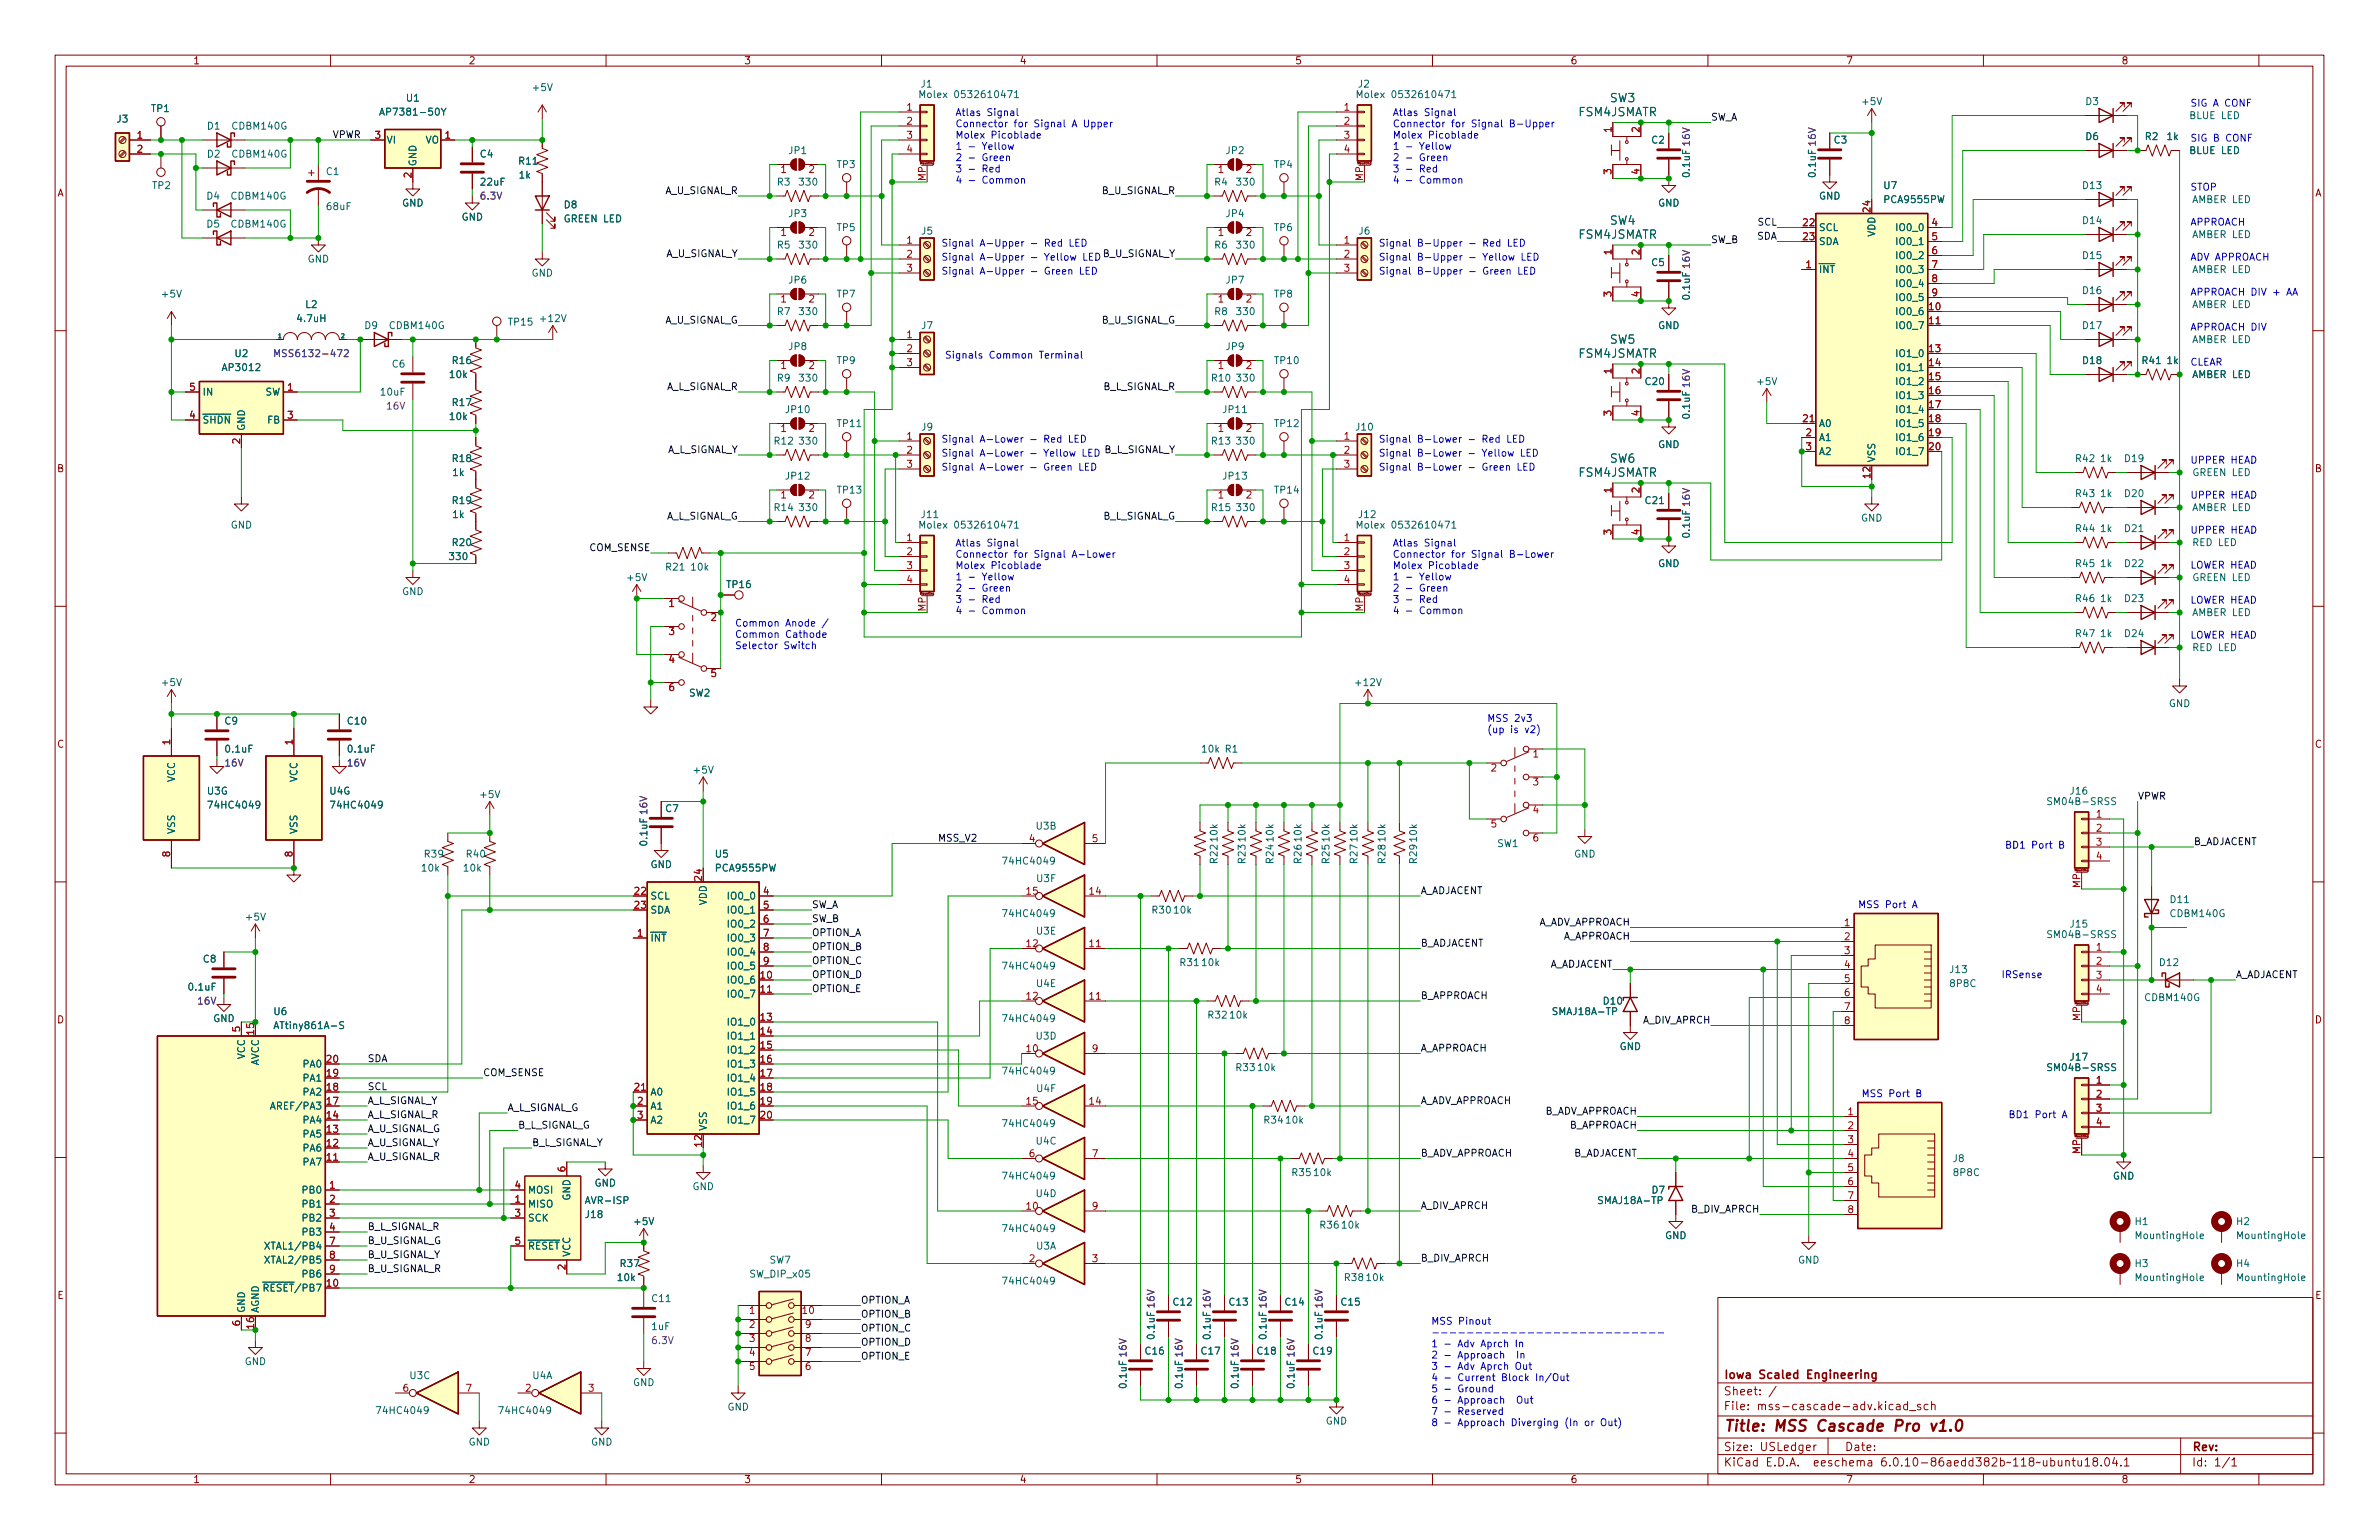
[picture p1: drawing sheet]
<svg xmlns="http://www.w3.org/2000/svg" width="432mm" height="279mm" viewBox="0 0 432 279" stroke-linecap="round" stroke-linejoin="round" font-family="sans-serif">
<defs><g id="words">
<text font-size="2.8" fill="#840000" x="312.8" y="259.7">Title: MSS Cascade Pro v1.0</text>
<g font-size="2.1" fill="#006464">
<text x="286.4" y="21.1">FSM4JSMATR</text>
<text x="292.2" y="18.5">SW3</text>
<text x="292.2" y="40.8">SW4</text>
<text x="286.4" y="43.3">FSM4JSMATR</text>
<text x="286.4" y="64.9">FSM4JSMATR</text>
<text x="292.2" y="62.4">SW5</text>
<text x="292.2" y="83.9">SW6</text>
<text x="286.4" y="86.5">FSM4JSMATR</text>
</g>
<g font-size="2.1" fill="#840000">
<text x="312.8" y="250.2">Iowa Scaled Engineering</text>
<text x="312.8" y="255.9">File: mss-cascade-adv.kicad_sch</text>
<text x="312.8" y="253.2">Sheet: /</text>
<text x="312.8" y="263.2">Size: USLedger</text>
<text x="334.8" y="263.2">Date:</text>
<text x="397.8" y="263.2">Rev:</text>
<text x="312.8" y="266">KiCad E.D.A. eeschema 6.0.10-86aedd382b~118~ubuntu18.04.1</text>
<text x="397.8" y="266">Id: 1/1</text>
</g>
<g font-size="1.8" fill="#840000">
<text x="35" y="11.7">1</text>
<text x="85" y="11.7">2</text>
<text x="135" y="11.7">3</text>
<text x="185" y="11.7">4</text>
<text x="235" y="11.7">5</text>
<text x="285" y="11.7">6</text>
<text x="335" y="11.7">7</text>
<text x="385" y="11.7">8</text>
<text x="10.3" y="35.6">A</text>
<text x="420.1" y="35.6">A</text>
<text x="10.3" y="85.7">B</text>
<text x="420.1" y="85.7">B</text>
<text x="10.3" y="135.6">C</text>
<text x="420.1" y="135.6">C</text>
<text x="10.3" y="185.7">D</text>
<text x="420.1" y="185.7">D</text>
<text x="10.4" y="235.7">E</text>
<text x="420.2" y="235.7">E</text>
<text x="35" y="269.1">1</text>
<text x="85" y="269.1">2</text>
<text x="135" y="269.1">3</text>
<text x="185" y="269.1">4</text>
<text x="235" y="269.1">5</text>
<text x="285" y="269.1">6</text>
<text x="335" y="269.1">7</text>
<text x="385" y="269.1">8</text>
</g>
<g font-size="1.8" fill="#006464">
<text x="96.8" y="16.5">+5V</text>
<text x="167.2" y="15.9">J1</text>
<text x="168.2" y="17.8">Molex 0532610471</text>
<text x="246.6" y="15.9">J2</text>
<text x="247.6" y="17.8">Molex 0532610471</text>
<text x="21.2" y="22.2">J3</text>
<text x="27.5" y="20.3">TP1</text>
<text x="37.7" y="23.5">D1</text>
<text x="42.3" y="23.5">CDBM140G</text>
<text x="69.9" y="21">AP7381-50Y</text>
<text x="73.8" y="18.4">U1</text>
<text x="338.1" y="19.1">+5V</text>
<text x="378.6" y="19.1">D3</text>
<text x="397.5" y="21.6">BLUE LED</text>
<text x="37.7" y="28.6">D2</text>
<text x="42.3" y="28.6">CDBM140G</text>
<text x="70.1" y="26">VI</text>
<text x="77.2" y="26">VO</text>
<text x="87.2" y="28.6">C4</text>
<text x="94.3" y="29.8">R11</text>
<text x="143.2" y="27.9">JP1</text>
<text x="222.6" y="27.9">JP2</text>
<text x="299.8" y="26">C2</text>
<text x="332.9" y="26">C3</text>
<text x="378.6" y="25.4">D6</text>
<text x="389.4" y="25.4">R2</text>
<text x="393.4" y="25.4">1k</text>
<text x="397.5" y="27.9">BLUE LED</text>
<text x="27.7" y="34.3">TP2</text>
<text x="59.2" y="31.8">C1</text>
<text x="75.6" y="30.2" transform="rotate(-90 75.6 30.2)">GND</text>
<text x="87.3" y="33.7">22uF</text>
<text x="94.3" y="32.4">1k</text>
<text x="141.1" y="33.7">R3</text>
<text x="145.2" y="33.7">330</text>
<text x="151.9" y="30.5">TP3</text>
<text x="220.5" y="33.7">R4</text>
<text x="224.6" y="33.7">330</text>
<text x="231.3" y="30.5">TP4</text>
<text x="342" y="34.3">U7</text>
<text x="378.1" y="34.3">D13</text>
<text x="37.6" y="36.2">D4</text>
<text x="37.6" y="41.3">D5</text>
<text x="42.1" y="36.2">CDBM140G</text>
<text x="42.1" y="41.3">CDBM140G</text>
<text x="59.4" y="38.1">68uF</text>
<text x="73" y="37.5">GND</text>
<text x="83.8" y="40">GND</text>
<text x="102.4" y="37.8">D8</text>
<text x="102.4" y="40.3">GREEN LED</text>
<text x="143.2" y="39.4">JP3</text>
<text x="151.9" y="41.9">TP5</text>
<text x="222.6" y="39.4">JP4</text>
<text x="231.3" y="41.9">TP6</text>
<text x="300.9" y="37.5">GND</text>
<text x="330.1" y="41.9">SCL</text>
<text x="330.1" y="36.2">GND</text>
<text x="342.2" y="36.8">PCA9555PW</text>
<text x="344.6" y="41.9">IO0_0</text>
<text x="378.1" y="40.6">D14</text>
<text x="398" y="36.8">AMBER LED</text>
<text x="55.8" y="47.6">GND</text>
<text x="141.1" y="45.1">R5</text>
<text x="145.2" y="45.1">330</text>
<text x="167.3" y="42.5">J5</text>
<text x="220.5" y="45.1">R6</text>
<text x="224.6" y="45.1">330</text>
<text x="246.7" y="42.5">J6</text>
<text x="330.1" y="44.4">SDA</text>
<text x="340.4" y="43" transform="rotate(-90 340.4 43)">VDD</text>
<text x="344.6" y="44.4">IO0_1</text>
<text x="344.6" y="47">IO0_2</text>
<text x="378.1" y="47">D15</text>
<text x="398" y="43.2">AMBER LED</text>
<text x="29.5" y="54">+5V</text>
<text x="96.5" y="50.2">GND</text>
<text x="143.2" y="51.4">JP6</text>
<text x="151.9" y="54">TP7</text>
<text x="222.6" y="51.4">JP7</text>
<text x="231.3" y="54">TP8</text>
<text x="299.8" y="48.3">C5</text>
<text x="330.1" y="49.5">~{INT}</text>
<text x="344.6" y="49.5">IO0_3</text>
<text x="344.6" y="52.1">IO0_4</text>
<text x="378.1" y="53.3">D16</text>
<text x="398" y="49.5">AMBER LED</text>
<text x="54.1" y="58.4">4.7uH</text>
<text x="55.5" y="55.9">L2</text>
<text x="66.2" y="59.7">D9</text>
<text x="70.8" y="59.7">CDBM140G</text>
<text x="92.4" y="59.1">TP15</text>
<text x="98.2" y="58.4">+12V</text>
<text x="141.1" y="57.2">R7</text>
<text x="145.2" y="57.2">330</text>
<text x="167.3" y="59.7">J7</text>
<text x="220.5" y="57.2">R8</text>
<text x="224.6" y="57.2">330</text>
<text x="300.9" y="59.7">GND</text>
<text x="344.6" y="57.2">IO0_6</text>
<text x="344.6" y="59.7">IO0_7</text>
<text x="344.6" y="54.6">IO0_5</text>
<text x="378.1" y="59.7">D17</text>
<text x="398" y="55.9">AMBER LED</text>
<text x="42.7" y="64.8">U2</text>
<text x="143.2" y="63.5">JP8</text>
<text x="222.6" y="63.5">JP9</text>
<text x="344.6" y="64.8">IO1_0</text>
<text x="398" y="62.2">AMBER LED</text>
<text x="36.7" y="71.8">IN</text>
<text x="40.6" y="67.3">AP3012</text>
<text x="48.1" y="71.8">SW</text>
<text x="69.2" y="71.8">10uF</text>
<text x="71.2" y="66.7">C6</text>
<text x="81.7" y="68.6">10k</text>
<text x="82.2" y="66">R16</text>
<text x="141.1" y="69.2">R9</text>
<text x="145.2" y="69.2">330</text>
<text x="151.9" y="66">TP9</text>
<text x="220" y="69.2">R10</text>
<text x="224.6" y="69.2">330</text>
<text x="231.4" y="66">TP10</text>
<text x="298.7" y="69.8">C20</text>
<text x="319.1" y="69.8">+5V</text>
<text x="344.6" y="67.3">IO1_1</text>
<text x="344.6" y="69.8">IO1_2</text>
<text x="378.1" y="66">D18</text>
<text x="388.9" y="66">R41</text>
<text x="393.4" y="66">1k</text>
<text x="398" y="68.6">AMBER LED</text>
<text x="36.7" y="76.8">~{SHDN}</text>
<text x="48.6" y="76.8">FB</text>
<text x="81.7" y="76.2">10k</text>
<text x="82.2" y="73.7">R17</text>
<text x="142.7" y="74.9">JP10</text>
<text x="152.1" y="77.5">TP11</text>
<text x="222.1" y="74.9">JP11</text>
<text x="231.4" y="77.5">TP12</text>
<text x="330.1" y="77.5">A0</text>
<text x="344.6" y="72.4">IO1_3</text>
<text x="344.6" y="74.9">IO1_4</text>
<text x="344.6" y="77.5">IO1_5</text>
<text x="44.4" y="78.2" transform="rotate(-90 44.4 78.2)">GND</text>
<text x="82.2" y="83.8">R18</text>
<text x="140.6" y="80.6">R12</text>
<text x="145.2" y="80.6">330</text>
<text x="167.3" y="78.1">J9</text>
<text x="220" y="80.6">R13</text>
<text x="224.6" y="80.6">330</text>
<text x="246.2" y="78.1">J10</text>
<text x="300.9" y="81.3">GND</text>
<text x="330.1" y="80">A1</text>
<text x="330.1" y="82.5">A2</text>
<text x="340.4" y="83.9" transform="rotate(-90 340.4 83.9)">VSS</text>
<text x="344.6" y="80">IO1_6</text>
<text x="344.6" y="82.5">IO1_7</text>
<text x="376.8" y="83.8">R42</text>
<text x="381.3" y="83.8">1k</text>
<text x="385.7" y="83.8">D19</text>
<text x="82.2" y="86.4">1k</text>
<text x="142.7" y="87">JP12</text>
<text x="152.1" y="89.5">TP13</text>
<text x="222.1" y="87">JP13</text>
<text x="231.4" y="89.5">TP14</text>
<text x="398.1" y="86.4">GREEN LED</text>
<text x="41.8" y="95.9">GND</text>
<text x="82.2" y="91.4">R19</text>
<text x="82.2" y="94">1k</text>
<text x="140.6" y="92.7">R14</text>
<text x="145.2" y="92.7">330</text>
<text x="167.3" y="94">J11</text>
<text x="168.2" y="95.9">Molex 0532610471</text>
<text x="220" y="92.7">R15</text>
<text x="224.6" y="92.7">330</text>
<text x="246.7" y="94">J12</text>
<text x="247.6" y="95.9">Molex 0532610471</text>
<text x="298.7" y="91.4">C21</text>
<text x="337.8" y="94.6">GND</text>
<text x="376.8" y="90.2">R43</text>
<text x="381.3" y="90.2">1k</text>
<text x="385.7" y="90.2">D20</text>
<text x="398" y="92.7">AMBER LED</text>
<text x="81.7" y="101.6">330</text>
<text x="82.2" y="99.1">R20</text>
<text x="376.8" y="96.5">R44</text>
<text x="381.3" y="96.5">1k</text>
<text x="385.7" y="96.5">D21</text>
<text x="398.1" y="99.1">RED LED</text>
<text x="73" y="107.9">GND</text>
<text x="114" y="105.4">+5V</text>
<text x="120.9" y="103.5">R21</text>
<text x="125.5" y="103.5">10k</text>
<text x="132" y="106.7">TP16</text>
<text x="300.9" y="102.9">GND</text>
<text x="376.8" y="102.9">R45</text>
<text x="381.3" y="102.9">1k</text>
<text x="385.7" y="102.9">D22</text>
<text x="398.1" y="105.4">GREEN LED</text>
<text x="376.8" y="109.2">R46</text>
<text x="381.3" y="109.2">1k</text>
<text x="385.7" y="109.2">D23</text>
<text x="398" y="111.8">AMBER LED</text>
<text x="376.8" y="115.6">R47</text>
<text x="381.3" y="115.6">1k</text>
<text x="385.7" y="115.6">D24</text>
<text x="398.1" y="118.1">RED LED</text>
<text x="29.5" y="124.5">+5V</text>
<text x="246.2" y="124.5">+12V</text>
<text x="40.8" y="131.4">C9</text>
<text x="63.2" y="131.4">C10</text>
<text x="125.1" y="126.4">SW2</text>
<text x="393.6" y="128.3">GND</text>
<text x="41" y="136.5">0.1uF</text>
<text x="63.3" y="136.5">0.1uF</text>
<text x="218.2" y="136.5">10k</text>
<text x="222.4" y="136.5">R1</text>
<text x="31.7" y="141.9" transform="rotate(-90 31.7 141.9)">VCC</text>
<text x="54" y="141.9" transform="rotate(-90 54 141.9)">VCC</text>
<text x="126" y="140.3">+5V</text>
<text x="37.6" y="144.1">U3G</text>
<text x="38.2" y="146.7">74HC4049</text>
<text x="59.9" y="144.1">U4G</text>
<text x="60.5" y="146.7">74HC4049</text>
<text x="87.3" y="144.8">+5V</text>
<text x="120.8" y="147.3">C7</text>
<text x="372.2" y="146">SM04B-SRSS</text>
<text x="375.8" y="144.1">J16</text>
<text x="31.7" y="151.4" transform="rotate(-90 31.7 151.4)">VSS</text>
<text x="54" y="151.4" transform="rotate(-90 54 151.4)">VSS</text>
<text x="77.1" y="155.6">R39</text>
<text x="84.7" y="155.6">R40</text>
<text x="129.9" y="155.6">U5</text>
<text x="188.1" y="150.5">U3B</text>
<text x="221" y="152.6" transform="rotate(-90 221 152.6)">10k</text>
<text x="226.1" y="152.6" transform="rotate(-90 226.1 152.6)">10k</text>
<text x="231.1" y="152.6" transform="rotate(-90 231.1 152.6)">10k</text>
<text x="236.2" y="152.6" transform="rotate(-90 236.2 152.6)">10k</text>
<text x="241.3" y="152.6" transform="rotate(-90 241.3 152.6)">10k</text>
<text x="246.4" y="152.6" transform="rotate(-90 246.4 152.6)">10k</text>
<text x="251.5" y="152.6" transform="rotate(-90 251.5 152.6)">10k</text>
<text x="257.2" y="152.6" transform="rotate(-90 257.2 152.6)">10k</text>
<text x="271.8" y="153.7">SW1</text>
<text x="285.7" y="155.6">GND</text>
<text x="76.6" y="158.1">10k</text>
<text x="84.2" y="158.1">10k</text>
<text x="118" y="157.5">GND</text>
<text x="130.1" y="158.1">PCA9555PW</text>
<text x="182.5" y="156.8">74HC4049</text>
<text x="188.2" y="160">U3F</text>
<text x="221" y="156.6" transform="rotate(-90 221 156.6)">R22</text>
<text x="226.1" y="156.6" transform="rotate(-90 226.1 156.6)">R23</text>
<text x="231.1" y="156.6" transform="rotate(-90 231.1 156.6)">R24</text>
<text x="236.2" y="156.6" transform="rotate(-90 236.2 156.6)">R26</text>
<text x="241.3" y="156.6" transform="rotate(-90 241.3 156.6)">R25</text>
<text x="246.4" y="156.6" transform="rotate(-90 246.4 156.6)">R27</text>
<text x="251.5" y="156.6" transform="rotate(-90 251.5 156.6)">R28</text>
<text x="257.2" y="156.6" transform="rotate(-90 257.2 156.6)">R29</text>
<text x="44.8" y="167">+5V</text>
<text x="118" y="163.2">SCL</text>
<text x="118" y="165.7">SDA</text>
<text x="128.3" y="164.3" transform="rotate(-90 128.3 164.3)">VDD</text>
<text x="132.5" y="163.2">IO0_0</text>
<text x="132.5" y="165.7">IO0_1</text>
<text x="182.5" y="166.4">74HC4049</text>
<text x="209.2" y="165.7">R30</text>
<text x="213.2" y="165.7">10k</text>
<text x="394" y="163.8">D11</text>
<text x="394" y="166.4">CDBM140G</text>
<text x="118" y="170.8">~{INT}</text>
<text x="132.5" y="168.3">IO0_2</text>
<text x="132.5" y="170.8">IO0_3</text>
<text x="132.5" y="173.4">IO0_4</text>
<text x="188.1" y="169.5">U3E</text>
<text x="372.2" y="170.2">SM04B-SRSS</text>
<text x="375.8" y="168.3">J15</text>
<text x="34.3" y="179.7">0.1uF</text>
<text x="36.9" y="174.6">C8</text>
<text x="132.5" y="178.4">IO0_6</text>
<text x="132.5" y="175.9">IO0_5</text>
<text x="182.5" y="175.9">74HC4049</text>
<text x="188.1" y="179.1">U4E</text>
<text x="214.3" y="175.3">R31</text>
<text x="218.2" y="175.3">10k</text>
<text x="354" y="176.5">J13</text>
<text x="354" y="179.1">8P8C</text>
<text x="392.1" y="175.3">D12</text>
<text x="38.7" y="185.4">GND</text>
<text x="49.7" y="184.1">U6</text>
<text x="132.5" y="181">IO0_7</text>
<text x="182.5" y="185.4">74HC4049</text>
<text x="219.4" y="184.8">R32</text>
<text x="223.3" y="184.8">10k</text>
<text x="282.2" y="184.1">SMAJ18A-TP</text>
<text x="291.1" y="182.2">D10</text>
<text x="389.4" y="181.6">CDBM140G</text>
<text x="50.4" y="186.7">ATtiny861A-S</text>
<text x="132.5" y="186.1">IO1_0</text>
<text x="132.5" y="188.6">IO1_1</text>
<text x="132.5" y="191.1">IO1_2</text>
<text x="188.1" y="188.6">U3D</text>
<text x="293.9" y="190.5">GND</text>
<text x="44.4" y="192.2" transform="rotate(-90 44.4 192.2)">VCC</text>
<text x="47" y="193.5" transform="rotate(-90 47 193.5)">AVCC</text>
<text x="55.1" y="196.2">PA1</text>
<text x="55.1" y="193.7">PA0</text>
<text x="132.5" y="193.7">IO1_3</text>
<text x="132.5" y="196.2">IO1_4</text>
<text x="182.5" y="194.9">74HC4049</text>
<text x="224.4" y="194.3">R33</text>
<text x="228.4" y="194.3">10k</text>
<text x="372.2" y="194.3">SM04B-SRSS</text>
<text x="375.8" y="192.4">J17</text>
<text x="49.8" y="201.3">AREF/PA3</text>
<text x="55.1" y="203.8">PA4</text>
<text x="55.1" y="198.8">PA2</text>
<text x="118" y="201.3">A1</text>
<text x="118" y="198.8">A0</text>
<text x="118" y="203.8">A2</text>
<text x="132.5" y="198.8">IO1_5</text>
<text x="132.5" y="201.3">IO1_6</text>
<text x="132.5" y="203.8">IO1_7</text>
<text x="188.2" y="198.1">U4F</text>
<text x="229.5" y="203.8">R34</text>
<text x="233.5" y="203.8">10k</text>
<text x="55.1" y="208.9">PA6</text>
<text x="55.1" y="206.4">PA5</text>
<text x="128.3" y="205.2" transform="rotate(-90 128.3 205.2)">VSS</text>
<text x="182.5" y="204.5">74HC4049</text>
<text x="188.1" y="207.6">U4C</text>
<text x="55.1" y="211.5">PA7</text>
<text x="107.9" y="215.3">GND</text>
<text x="125.7" y="215.9">GND</text>
<text x="182.5" y="214">74HC4049</text>
<text x="234.6" y="213.4">R35</text>
<text x="238.6" y="213.4">10k</text>
<text x="354.5" y="210.8">J8</text>
<text x="354.7" y="213.4">8P8C</text>
<text x="383.5" y="214">GND</text>
<text x="55.1" y="216.5">PB0</text>
<text x="55.1" y="219.1">PB1</text>
<text x="55.1" y="221.6">PB2</text>
<text x="95.8" y="219.1">MISO</text>
<text x="95.8" y="221.6">SCK</text>
<text x="95.8" y="216.5">MOSI</text>
<text x="103.5" y="217.8" transform="rotate(-90 103.5 217.8)">GND</text>
<text x="106.3" y="221">J18</text>
<text x="106.6" y="218.4">AVR-ISP</text>
<text x="188.1" y="217.2">U4D</text>
<text x="290.4" y="218.4">SMAJ18A-TP</text>
<text x="299.9" y="216.5">D7</text>
<text x="49" y="226.7">XTAL1/PB4</text>
<text x="55.1" y="224.2">PB3</text>
<text x="95.8" y="226.7">~{RESET}</text>
<text x="115.2" y="222.2">+5V</text>
<text x="182.5" y="223.5">74HC4049</text>
<text x="188.1" y="226.7">U3A</text>
<text x="239.7" y="222.9">R36</text>
<text x="243.6" y="222.9">10k</text>
<text x="302.2" y="224.8">GND</text>
<text x="387.6" y="222.2">H1</text>
<text x="387.9" y="224.8">MountingHole</text>
<text x="406" y="222.2">H2</text>
<text x="406.3" y="224.8">MountingHole</text>
<text x="49" y="229.2">XTAL2/PB5</text>
<text x="55.1" y="231.8">PB6</text>
<text x="103.5" y="228.1" transform="rotate(-90 103.5 228.1)">VCC</text>
<text x="112.2" y="232.4">10k</text>
<text x="112.7" y="229.9">R37</text>
<text x="136.2" y="231.8">SW_DIP_x05</text>
<text x="139.7" y="229.2">SW7</text>
<text x="182.5" y="233">74HC4049</text>
<text x="244.1" y="232.4">R38</text>
<text x="248.1" y="232.4">10k</text>
<text x="326.3" y="229.2">GND</text>
<text x="387.6" y="229.9">H3</text>
<text x="387.9" y="232.4">MountingHole</text>
<text x="406" y="229.9">H4</text>
<text x="406.3" y="232.4">MountingHole</text>
<text x="44.4" y="238.3" transform="rotate(-90 44.4 238.3)">GND</text>
<text x="47" y="238.3" transform="rotate(-90 47 238.3)">AGND</text>
<text x="47.3" y="234.3">~{RESET}/PB7</text>
<text x="118.4" y="236.2">C11</text>
<text x="213" y="236.9">C12</text>
<text x="223.2" y="236.9">C13</text>
<text x="233.3" y="236.9">C14</text>
<text x="243.5" y="236.9">C15</text>
<text x="118.3" y="241.3">1uF</text>
<text x="207.9" y="245.7">C16</text>
<text x="218.1" y="245.7">C17</text>
<text x="228.3" y="245.7">C18</text>
<text x="238.4" y="245.7">C19</text>
<text x="44.4" y="247.6">GND</text>
<text x="74.4" y="250.2">U3C</text>
<text x="96.7" y="250.2">U4A</text>
<text x="114.9" y="251.5">GND</text>
<text x="68.8" y="256.5">74HC4049</text>
<text x="91" y="256.5">74HC4049</text>
<text x="132" y="255.9">GND</text>
<text x="85" y="262.3">GND</text>
<text x="107.3" y="262.3">GND</text>
<text x="240.6" y="258.4">GND</text>
</g>
<g font-size="1.8" fill="#a90000">
<text x="164.6" y="20.1">1</text>
<text x="164.6" y="22.6">2</text>
<text x="244" y="20.1">1</text>
<text x="244" y="22.6">2</text>
<text x="292.5" y="24" transform="rotate(-90 292.5 24)">1</text>
<text x="297.6" y="24" transform="rotate(-90 297.6 24)">2</text>
<text x="24.9" y="25.1">1</text>
<text x="24.9" y="27.7">2</text>
<text x="68.1" y="25.1">3</text>
<text x="80.8" y="25.1">1</text>
<text x="164.6" y="25.1">3</text>
<text x="164.6" y="27.7">4</text>
<text x="244" y="25.1">3</text>
<text x="244" y="27.7">4</text>
<text x="74.7" y="32.2" transform="rotate(-90 74.7 32.2)">2</text>
<text x="141.7" y="31.4">1</text>
<text x="146.8" y="31.4">2</text>
<text x="168" y="32.8" transform="rotate(-90 168 32.8)">MP</text>
<text x="221.1" y="31.4">1</text>
<text x="226.2" y="31.4">2</text>
<text x="247.4" y="32.8" transform="rotate(-90 247.4 32.8)">MP</text>
<text x="292.5" y="31.6" transform="rotate(-90 292.5 31.6)">3</text>
<text x="297.6" y="31.6" transform="rotate(-90 297.6 31.6)">4</text>
<text x="327.3" y="41">22</text>
<text x="339.5" y="38.4" transform="rotate(-90 339.5 38.4)">24</text>
<text x="350.7" y="41">4</text>
<text x="141.7" y="42.8">1</text>
<text x="146.8" y="42.8">2</text>
<text x="164.6" y="44.2">1</text>
<text x="164.6" y="46.7">2</text>
<text x="221.1" y="42.8">1</text>
<text x="226.2" y="42.8">2</text>
<text x="244" y="44.2">1</text>
<text x="244" y="46.7">2</text>
<text x="292.5" y="46.2" transform="rotate(-90 292.5 46.2)">1</text>
<text x="297.6" y="46.2" transform="rotate(-90 297.6 46.2)">2</text>
<text x="327.3" y="43.6">23</text>
<text x="350.7" y="43.6">5</text>
<text x="350.7" y="46.1">6</text>
<text x="164.6" y="49.3">3</text>
<text x="244" y="49.3">3</text>
<text x="292.5" y="53.8" transform="rotate(-90 292.5 53.8)">3</text>
<text x="297.6" y="53.8" transform="rotate(-90 297.6 53.8)">4</text>
<text x="327.8" y="48.6">1</text>
<text x="350.7" y="48.6">7</text>
<text x="350.7" y="51.2">8</text>
<text x="350.7" y="53.7">9</text>
<text x="141.7" y="54.9">1</text>
<text x="146.8" y="54.9">2</text>
<text x="221.1" y="54.9">1</text>
<text x="226.2" y="54.9">2</text>
<text x="350.2" y="56.3">10</text>
<text x="350.2" y="58.8">11</text>
<text x="164.6" y="61.3">1</text>
<text x="164.6" y="63.9">2</text>
<text x="350.2" y="63.9">13</text>
<text x="34.4" y="70.9">5</text>
<text x="52.2" y="70.9">1</text>
<text x="141.7" y="66.9">1</text>
<text x="146.8" y="66.9">2</text>
<text x="164.6" y="66.4">3</text>
<text x="221.1" y="66.9">1</text>
<text x="226.2" y="66.9">2</text>
<text x="292.5" y="67.8" transform="rotate(-90 292.5 67.8)">1</text>
<text x="297.6" y="67.8" transform="rotate(-90 297.6 67.8)">2</text>
<text x="350.2" y="66.4">14</text>
<text x="350.2" y="69">15</text>
<text x="350.2" y="71.5">16</text>
<text x="34.4" y="75.9">4</text>
<text x="52.2" y="75.9">3</text>
<text x="292.5" y="75.4" transform="rotate(-90 292.5 75.4)">3</text>
<text x="297.6" y="75.4" transform="rotate(-90 297.6 75.4)">4</text>
<text x="327.3" y="76.6">21</text>
<text x="350.2" y="74">17</text>
<text x="350.2" y="76.6">18</text>
<text x="43.6" y="80.5" transform="rotate(-90 43.6 80.5)">2</text>
<text x="141.7" y="78.4">1</text>
<text x="146.8" y="78.4">2</text>
<text x="164.6" y="79.8">1</text>
<text x="164.6" y="82.3">2</text>
<text x="221.1" y="78.4">1</text>
<text x="226.2" y="78.4">2</text>
<text x="244" y="79.8">1</text>
<text x="244" y="82.3">2</text>
<text x="327.8" y="79.1">2</text>
<text x="327.8" y="81.7">3</text>
<text x="350.2" y="79.1">19</text>
<text x="350.2" y="81.7">20</text>
<text x="164.6" y="84.8">3</text>
<text x="244" y="84.8">3</text>
<text x="292.5" y="89.4" transform="rotate(-90 292.5 89.4)">1</text>
<text x="297.6" y="89.4" transform="rotate(-90 297.6 89.4)">2</text>
<text x="339.5" y="86.7" transform="rotate(-90 339.5 86.7)">12</text>
<text x="141.7" y="90.4">1</text>
<text x="146.8" y="90.4">2</text>
<text x="221.1" y="90.4">1</text>
<text x="226.2" y="90.4">2</text>
<text x="164.6" y="98.2">1</text>
<text x="164.6" y="100.7">2</text>
<text x="244" y="98.2">1</text>
<text x="244" y="100.7">2</text>
<text x="292.5" y="97" transform="rotate(-90 292.5 97)">3</text>
<text x="297.6" y="97" transform="rotate(-90 297.6 97)">4</text>
<text x="164.6" y="103.3">3</text>
<text x="164.6" y="105.8">4</text>
<text x="244" y="103.3">3</text>
<text x="244" y="105.8">4</text>
<text x="121.4" y="110.1">1</text>
<text x="129" y="112.6">2</text>
<text x="168" y="110.9" transform="rotate(-90 168 110.9)">MP</text>
<text x="247.4" y="110.9" transform="rotate(-90 247.4 110.9)">MP</text>
<text x="121.4" y="115.2">3</text>
<text x="121.4" y="120.3">4</text>
<text x="121.4" y="125.3">6</text>
<text x="129" y="122.8">5</text>
<text x="30.9" y="135.1" transform="rotate(-90 30.9 135.1)">1</text>
<text x="53.1" y="135.1" transform="rotate(-90 53.1 135.1)">1</text>
<text x="278.3" y="137.4">1</text>
<text x="270.7" y="140">2</text>
<text x="278.3" y="142.5">3</text>
<text x="278.3" y="147.6">4</text>
<text x="380.5" y="148.3">1</text>
<text x="30.9" y="155.4" transform="rotate(-90 30.9 155.4)">8</text>
<text x="53.1" y="155.4" transform="rotate(-90 53.1 155.4)">8</text>
<text x="186.8" y="152.8">4</text>
<text x="198.3" y="152.8">5</text>
<text x="270.7" y="150.1">5</text>
<text x="278.3" y="152.7">6</text>
<text x="380.5" y="150.9">2</text>
<text x="380.5" y="153.4">3</text>
<text x="380.5" y="156">4</text>
<text x="127.4" y="159.7" transform="rotate(-90 127.4 159.7)">24</text>
<text x="377.6" y="161.1" transform="rotate(-90 377.6 161.1)">MP</text>
<text x="115.2" y="162.3">22</text>
<text x="115.2" y="164.8">23</text>
<text x="138.6" y="162.3">4</text>
<text x="138.6" y="164.8">5</text>
<text x="138.6" y="167.4">6</text>
<text x="186.3" y="162.3">15</text>
<text x="197.8" y="162.3">14</text>
<text x="115.7" y="169.9">1</text>
<text x="138.6" y="169.9">7</text>
<text x="138.6" y="172.5">8</text>
<text x="186.3" y="171.8">12</text>
<text x="197.8" y="171.8">11</text>
<text x="334.8" y="168">1</text>
<text x="334.8" y="170.6">2</text>
<text x="334.8" y="173.1">3</text>
<text x="380.5" y="172.5">1</text>
<text x="138.1" y="177.5">10</text>
<text x="138.6" y="175">9</text>
<text x="334.8" y="175.6">4</text>
<text x="334.8" y="178.2">5</text>
<text x="380.5" y="175">2</text>
<text x="380.5" y="177.5">3</text>
<text x="138.1" y="180.1">11</text>
<text x="138.1" y="185.2">13</text>
<text x="186.3" y="181.4">12</text>
<text x="197.8" y="181.4">11</text>
<text x="334.8" y="180.7">6</text>
<text x="334.8" y="183.3">7</text>
<text x="334.8" y="185.8">8</text>
<text x="377.6" y="185.2" transform="rotate(-90 377.6 185.2)">MP</text>
<text x="380.5" y="180.1">4</text>
<text x="43.6" y="187.2" transform="rotate(-90 43.6 187.2)">5</text>
<text x="46.1" y="187.7" transform="rotate(-90 46.1 187.7)">15</text>
<text x="138.1" y="187.7">14</text>
<text x="138.1" y="190.2">15</text>
<text x="186.3" y="190.9">10</text>
<text x="198.3" y="190.9">9</text>
<text x="59.3" y="197.9">18</text>
<text x="59.3" y="195.3">19</text>
<text x="59.3" y="192.8">20</text>
<text x="115.2" y="197.9">21</text>
<text x="138.1" y="192.8">16</text>
<text x="138.1" y="195.3">17</text>
<text x="138.1" y="197.9">18</text>
<text x="380.5" y="196.6">1</text>
<text x="59.3" y="202.9">14</text>
<text x="59.3" y="200.4">17</text>
<text x="115.7" y="200.4">2</text>
<text x="115.7" y="202.9">3</text>
<text x="138.1" y="200.4">19</text>
<text x="138.1" y="202.9">20</text>
<text x="186.3" y="200.4">15</text>
<text x="197.8" y="200.4">14</text>
<text x="335.4" y="202.3">1</text>
<text x="380.5" y="199.1">2</text>
<text x="380.5" y="201.7">3</text>
<text x="59.3" y="208">12</text>
<text x="59.3" y="205.5">13</text>
<text x="127.4" y="208" transform="rotate(-90 127.4 208)">12</text>
<text x="186.8" y="209.9">6</text>
<text x="198.3" y="209.9">7</text>
<text x="335.4" y="204.9">2</text>
<text x="335.4" y="207.4">3</text>
<text x="335.4" y="209.9">4</text>
<text x="377.6" y="209.4" transform="rotate(-90 377.6 209.4)">MP</text>
<text x="380.5" y="204.2">4</text>
<text x="59.3" y="210.6">11</text>
<text x="59.8" y="215.6">1</text>
<text x="93.5" y="215.6">4</text>
<text x="102.6" y="212.6" transform="rotate(-90 102.6 212.6)">6</text>
<text x="335.4" y="212.5">5</text>
<text x="335.4" y="215">6</text>
<text x="59.8" y="218.2">2</text>
<text x="59.8" y="220.7">3</text>
<text x="93.5" y="218.2">1</text>
<text x="93.5" y="220.7">3</text>
<text x="186.3" y="219.5">10</text>
<text x="198.3" y="219.5">9</text>
<text x="335.4" y="217.6">7</text>
<text x="335.4" y="220.1">8</text>
<text x="59.8" y="223.3">4</text>
<text x="59.8" y="225.8">7</text>
<text x="93.5" y="225.8">5</text>
<text x="59.3" y="233.4">10</text>
<text x="59.8" y="228.3">8</text>
<text x="59.8" y="230.9">9</text>
<text x="102.6" y="230.4" transform="rotate(-90 102.6 230.4)">2</text>
<text x="186.8" y="229">2</text>
<text x="198.3" y="229">3</text>
<text x="136" y="238.4">1</text>
<text x="145.7" y="238.4">10</text>
<text x="43.6" y="240.5" transform="rotate(-90 43.6 240.5)">6</text>
<text x="46.1" y="241" transform="rotate(-90 46.1 241)">16</text>
<text x="136" y="240.9">2</text>
<text x="136" y="243.5">3</text>
<text x="136" y="246">4</text>
<text x="146.2" y="246">7</text>
<text x="146.2" y="243.5">8</text>
<text x="146.2" y="240.9">9</text>
<text x="136" y="248.5">5</text>
<text x="146.2" y="248.5">6</text>
<text x="73.2" y="252.5">6</text>
<text x="84.6" y="252.5">7</text>
<text x="95.4" y="252.5">2</text>
<text x="106.8" y="252.5">3</text>
</g>
<g font-size="1.8" fill="#0000c2">
<text x="173.4" y="21">Atlas Signal</text>
<text x="173.4" y="23.1">Connector for Signal A Upper</text>
<text x="252.7" y="21">Atlas Signal</text>
<text x="252.7" y="23.1">Connector for Signal B-Upper</text>
<text x="397.5" y="19.3">SIG A CONF</text>
<text x="173.4" y="25.1">Molex Picoblade</text>
<text x="173.4" y="27.2">1 - Yellow</text>
<text x="173.4" y="29.2">2 - Green</text>
<text x="252.7" y="25.1">Molex Picoblade</text>
<text x="252.7" y="27.2">1 - Yellow</text>
<text x="252.7" y="29.2">2 - Green</text>
<text x="397.5" y="25.7">SIG B CONF</text>
<text x="173.4" y="31.3">3 - Red</text>
<text x="173.4" y="33.3">4 - Common</text>
<text x="252.7" y="31.3">3 - Red</text>
<text x="252.7" y="33.3">4 - Common</text>
<text x="397.5" y="34.6">STOP</text>
<text x="397.5" y="40.9">APPROACH</text>
<text x="170.8" y="47.3">Signal A-Upper - Yellow LED</text>
<text x="170.8" y="44.7">Signal A-Upper - Red LED</text>
<text x="250.2" y="44.7">Signal B-Upper - Red LED</text>
<text x="250.2" y="47.3">Signal B-Upper - Yellow LED</text>
<text x="397.5" y="47.3">ADV APPROACH</text>
<text x="170.8" y="49.8">Signal A-Upper - Green LED</text>
<text x="250.2" y="49.8">Signal B-Upper - Green LED</text>
<text x="397.5" y="53.6">APPROACH DIV + AA</text>
<text x="397.5" y="60">APPROACH DIV</text>
<text x="171.4" y="65.1">Signals Common Terminal</text>
<text x="397.5" y="66.3">CLEAR</text>
<text x="170.8" y="80.3">Signal A-Lower - Red LED</text>
<text x="170.8" y="82.8">Signal A-Lower - Yellow LED</text>
<text x="250.2" y="82.8">Signal B-Lower - Yellow LED</text>
<text x="250.2" y="80.3">Signal B-Lower - Red LED</text>
<text x="170.8" y="85.4">Signal A-Lower - Green LED</text>
<text x="250.2" y="85.4">Signal B-Lower - Green LED</text>
<text x="397.5" y="84.1">UPPER HEAD</text>
<text x="397.5" y="90.5">UPPER HEAD</text>
<text x="173.4" y="99.1">Atlas Signal</text>
<text x="173.4" y="101.2">Connector for Signal A-Lower</text>
<text x="252.7" y="99.1">Atlas Signal</text>
<text x="252.7" y="101.2">Connector for Signal B-Lower</text>
<text x="397.5" y="96.8">UPPER HEAD</text>
<text x="173.4" y="103.2">Molex Picoblade</text>
<text x="173.4" y="105.3">1 - Yellow</text>
<text x="173.4" y="107.3">2 - Green</text>
<text x="252.7" y="103.2">Molex Picoblade</text>
<text x="252.7" y="105.3">1 - Yellow</text>
<text x="252.7" y="107.3">2 - Green</text>
<text x="397.5" y="103.2">LOWER HEAD</text>
<text x="133.3" y="113.7">Common Anode /</text>
<text x="173.4" y="109.4">3 - Red</text>
<text x="173.4" y="111.4">4 - Common</text>
<text x="252.7" y="109.4">3 - Red</text>
<text x="252.7" y="111.4">4 - Common</text>
<text x="397.5" y="109.5">LOWER HEAD</text>
<text x="133.3" y="115.7">Common Cathode</text>
<text x="133.3" y="117.8">Selector Switch</text>
<text x="397.5" y="115.9">LOWER HEAD</text>
<text x="269.9" y="131">MSS 2v3</text>
<text x="269.9" y="133">(up is v2)</text>
<text x="363.9" y="154">BD1 Port B</text>
<text x="337.2" y="164.8">MSS Port A</text>
<text x="363.2" y="177.5">IRSense</text>
<text x="337.8" y="199">MSS Port B</text>
<text x="364.5" y="202.9">BD1 Port A</text>
<text x="259.7" y="240.3">MSS Pinout</text>
<text x="259.7" y="244.4">1 - Adv Aprch In</text>
<text x="259.7" y="246.5">2 - Approach In</text>
<text x="259.7" y="248.5">3 - Adv Aprch Out</text>
<text x="259.7" y="250.6">4 - Current Block In/Out</text>
<text x="259.7" y="252.6">5 - Ground</text>
<text x="259.7" y="254.6">6 - Approach Out</text>
<text x="259.7" y="256.7">7 - Reserved</text>
<text x="259.7" y="258.7">8 - Approach Diverging (In or Out)</text>
</g>
<g font-size="1.8" fill="#0f0f0f">
<text x="310.5" y="21.9">SW_A</text>
<text x="60.3" y="25">VPWR</text>
<text x="120.5" y="35.2">A_U_SIGNAL_R</text>
<text x="199.9" y="35.2">B_U_SIGNAL_R</text>
<text x="319" y="40.9">SCL</text>
<text x="120.6" y="46.6">A_U_SIGNAL_Y</text>
<text x="200" y="46.6">B_U_SIGNAL_Y</text>
<text x="310.5" y="44.1">SW_B</text>
<text x="318.8" y="43.5">SDA</text>
<text x="120.4" y="58.7">A_U_SIGNAL_G</text>
<text x="199.8" y="58.7">B_U_SIGNAL_G</text>
<text x="120.7" y="70.8">A_L_SIGNAL_R</text>
<text x="200.1" y="70.8">B_L_SIGNAL_R</text>
<text x="120.8" y="82.2">A_L_SIGNAL_Y</text>
<text x="200.2" y="82.2">B_L_SIGNAL_Y</text>
<text x="120.6" y="94.3">A_L_SIGNAL_G</text>
<text x="200" y="94.3">B_L_SIGNAL_G</text>
<text x="107" y="100">COM_SENSE</text>
<text x="388" y="145.1">VPWR</text>
<text x="170.2" y="152.7">MSS_V2</text>
<text x="398.1" y="153.3">B_ADJACENT</text>
<text x="147.3" y="164.8">SW_A</text>
<text x="147.3" y="167.3">SW_B</text>
<text x="257.8" y="162.2">A_ADJACENT</text>
<text x="278.8" y="167.9">A_ADV_APPROACH</text>
<text x="147.3" y="169.8">OPTION_A</text>
<text x="147.3" y="172.4">OPTION_B</text>
<text x="257.8" y="171.7">B_ADJACENT</text>
<text x="283.5" y="170.5">A_APPROACH</text>
<text x="147.3" y="174.9">OPTION_C</text>
<text x="147.3" y="180">OPTION_E</text>
<text x="147.3" y="177.5">OPTION_D</text>
<text x="280.8" y="175.5">A_ADJACENT</text>
<text x="405.8" y="177.5">A_ADJACENT</text>
<text x="257.8" y="181.3">B_APPROACH</text>
<text x="298" y="185.7">A_DIV_APRCH</text>
<text x="257.8" y="190.8">A_APPROACH</text>
<text x="66.7" y="192.7">SDA</text>
<text x="66.7" y="197.8">SCL</text>
<text x="87.6" y="195.2">COM_SENSE</text>
<text x="66.7" y="202.9">A_L_SIGNAL_R</text>
<text x="66.7" y="200.3">A_L_SIGNAL_Y</text>
<text x="92.1" y="201.6">A_L_SIGNAL_G</text>
<text x="257.8" y="200.3">A_ADV_APPROACH</text>
<text x="280.1" y="202.2">B_ADV_APPROACH</text>
<text x="66.7" y="207.9">A_U_SIGNAL_Y</text>
<text x="66.7" y="205.4">A_U_SIGNAL_G</text>
<text x="94" y="204.8">B_L_SIGNAL_G</text>
<text x="96.5" y="207.9">B_L_SIGNAL_Y</text>
<text x="257.8" y="209.8">B_ADV_APPROACH</text>
<text x="284.8" y="204.8">B_APPROACH</text>
<text x="285.3" y="209.8">B_ADJACENT</text>
<text x="66.7" y="210.5">A_U_SIGNAL_R</text>
<text x="257.8" y="219.4">A_DIV_APRCH</text>
<text x="306.9" y="220">B_DIV_APRCH</text>
<text x="66.7" y="223.2">B_L_SIGNAL_R</text>
<text x="66.7" y="225.7">B_U_SIGNAL_G</text>
<text x="66.7" y="228.3">B_U_SIGNAL_Y</text>
<text x="66.7" y="230.8">B_U_SIGNAL_R</text>
<text x="257.8" y="228.9">B_DIV_APRCH</text>
<text x="156.2" y="239">OPTION_B</text>
<text x="156.2" y="236.5">OPTION_A</text>
<text x="156.2" y="244.1">OPTION_D</text>
<text x="156.2" y="241.6">OPTION_C</text>
<text x="156.2" y="246.7">OPTION_E</text>
</g>
<g font-size="1.8" fill="#840084">
<text x="306.7" y="32" transform="rotate(-90 306.7 32)">0.1uF 16V</text>
<text x="329.6" y="32" transform="rotate(-90 329.6 32)">0.1uF 16V</text>
<text x="87.3" y="36.2">6.3V</text>
<text x="306.7" y="54.2" transform="rotate(-90 306.7 54.2)">0.1uF 16V</text>
<text x="50.9" y="64.8">MSS6132-472</text>
<text x="70.3" y="74.3">16V</text>
<text x="306.7" y="75.8" transform="rotate(-90 306.7 75.8)">0.1uF 16V</text>
<text x="306.7" y="97.4" transform="rotate(-90 306.7 97.4)">0.1uF 16V</text>
<text x="40.9" y="139.1">16V</text>
<text x="63.1" y="139.1">16V</text>
<text x="117.5" y="153.3" transform="rotate(-90 117.5 153.3)">0.1uF 16V</text>
<text x="36" y="182.2">16V</text>
<text x="118.4" y="243.8">6.3V</text>
<text x="209.5" y="242.8" transform="rotate(-90 209.5 242.8)">0.1uF 16V</text>
<text x="219.7" y="242.8" transform="rotate(-90 219.7 242.8)">0.1uF 16V</text>
<text x="229.9" y="242.8" transform="rotate(-90 229.9 242.8)">0.1uF 16V</text>
<text x="240" y="242.8" transform="rotate(-90 240 242.8)">0.1uF 16V</text>
<text x="204.5" y="251.7" transform="rotate(-90 204.5 251.7)">0.1uF 16V</text>
<text x="214.6" y="251.7" transform="rotate(-90 214.6 251.7)">0.1uF 16V</text>
<text x="224.8" y="251.7" transform="rotate(-90 224.8 251.7)">0.1uF 16V</text>
<text x="234.9" y="251.7" transform="rotate(-90 234.9 251.7)">0.1uF 16V</text>
</g>
<g font-size="1.1" fill="#006464">
<text x="50.5" y="61.3">1</text>
<text x="61.9" y="61.3">2</text>
</g>
<g font-size=".5" fill="#840000">
<text x="167.1" y="29.8">Mounting</text>
<text x="246.5" y="29.8">Mounting</text>
<text x="167.1" y="107.9">Mounting</text>
<text x="246.5" y="107.9">Mounting</text>
<text x="376.6" y="158.1">Mounting</text>
<text x="376.6" y="182.2">Mounting</text>
<text x="376.6" y="206.3">Mounting</text>
</g>
</g></defs>
<g fill="none" stroke="#840000" stroke-width=".18">
<path d="M10 10h411.8v259.4h-411.8zM12 12h407.8v255.4h-407.8zM60 10v2M98.4 19.1l-.7 1.2M98.4 19.1v2.5M98.4 19.1l.8 1.2M110 10v2M160 10v2M210 10v2M260 10v2M310 10v2M339.7 19.7l-.7 1.3"/>
<path d="M339.7 19.7v2.5M339.7 19.7l.8 1.3M360 10v2M385.6 19.4v-.7h-.8h.8l-1.6 1.5M386.8 19.4v-.7h-.7h.7l-1.5 1.5M410 10v2M22.6 27.4l-.9 .9M22.6 24.9l-.9 .8M22.8 27.6l-.9 .8M22.8 25.1l-.9 .8M23.5 25.4h3.8M23.5 27.9h3.8"/>
<path d="M29.2 22.9v2.5M29.2 27.9v2.6M36.8 25.4h7.6M36.8 38.1h7.6M36.8 30.5h7.6M56 31.4h1M56.5 30.9v1M57.8 29.8v2.8M57.8 34.2v3.3M67.3 25.4h2.5M74.9 30.5v3.8h1.3l-1.3 1.3-1.2-1.3h1.2M80 25.4h2.5"/>
<path d="M85.7 35.6v1.2h1.3l-1.3 1.3-1.2-1.3h1.2M85.7 26.7v2.8M85.7 31.5v2.8M98.4 25.4v1.5l1 .4-2 .8 2 .7-2 .8 2 .8-2 .7 1 .4v9.1M99.2 39.9l1.5 1.5v-.8v.8h-.8M99.2 38.6l1.5 1.5v-.7v.7h-.8M141 35.6h1.5l.4-1.1 .7 2.1 .8-2.1 .8 2.1 .7-2.1 .8 2.1 .4-1h1.5M141 29.8h2.5M143.8 29.1l.7-.3v2.1a1.02 1.02 0 0 1-.9-.7 1.02 1.02 0 0 1 .2-1.1zM145 28.8a1.02 1.02 0 0 1 1 1 1.02 1.02 0 0 1-1 1.1zM146 29.8h2.6M153.7 33v2.6"/>
<path d="M163.2 20.3h3.8M163.2 22.9h3.8M163.2 25.4h3.8M163.2 27.9h3.8M167 27.8h1.3v.3h-1.3zM167 25.3h1.3v.2h-1.3zM167 22.7h1.3v.3h-1.3zM167 20.2h1.3v.2h-1.3zM167.3 30h2M168.3 30v3M169.5 29.5v.3l-.2 .1M169.5 29.5l-.2 .1v.1h.2"/>
<path d="M220.3 35.6h1.6l.3-1.1 .8 2.1 .8-2.1 .7 2.1 .8-2.1 .8 2.1 .3-1h1.6M220.3 29.8h2.6M223.2 29.1l.7-.3v2.1a1.02 1.02 0 0 1-.9-.7 1.02 1.02 0 0 1 .2-1.1zM224.4 28.8a1.02 1.02 0 0 1 1 1 1.02 1.02 0 0 1-1 1.1zM225.4 29.8h2.6M233 33v2.6M242.6 20.3h3.8M242.6 22.9h3.8M242.6 25.4h3.8M242.6 27.9h3.8M246.4 27.8h1.2v.3h-1.2zM246.4 25.3h1.2v.2h-1.2z"/>
<path d="M246.4 22.7h1.2v.3h-1.2zM246.4 20.2h1.2v.2h-1.2zM246.6 30h2.1M247.6 30v3M248.8 29.5v.3l-.1 .1M248.8 29.5l-.1 .1v.1h.1M292.5 27.3h1.5M292.5 26.3v1.9M292.7 22.2v2.6h5.1v-2.6M292.7 32.4v-2.6h5.1v2.6M294 25.5v3.6M295.3 24.8v.7"/>
<path d="M295.3 29.1v.7M302.9 32.4v1.3h-1.3l1.3 1.2 1.3-1.2h-1.3M302.9 24.1v2.8M302.9 29v2.8M332.1 29v4h1.3l-1.3 1.3-1.3-1.3h1.3M332.1 24.1v2.8M378.5 27.3h7.6M378.5 36.2h7.6M378.5 21h7.6M385.6 34.7v-.8h-.8h.8l-1.6 1.5M385.6 25.8v-.8h-.8h.8l-1.6 1.5M386.8 34.7v-.8h-.7h.7l-1.5 1.5"/>
<path d="M386.8 25.8v-.8h-.7h.7l-1.5 1.5M388 27.3h1.5l.4-1 .8 2 .7-2 .8 2 .7-2 .8 2 .4-1h1.5M10 60h2M31.1 56.5v2.6M31.1 56.5l-.7 1.3M31.1 56.5l.8 1.3M36.8 43.2h7.6M57.8 43.2v1.3h1.3l-1.3 1.2-1.3-1.2h1.3M90.2 59.1v2.5M98.4 45.7v1.3h1.3l-1.3 1.3-1.2-1.3h1.2M100.3 59.1l.8 1.2M100.3 59.1v2.5"/>
<path d="M100.3 59.1l-.7 1.2M141 59.1h1.5l.4-1.1 .7 2.1 .8-2.1 .8 2.1 .7-2.1 .8 2.1 .4-1h1.5M141 47h1.5l.4-1 .7 2 .8-2 .8 2 .7-2 .8 2 .4-1h1.5M141 41.3h2.5M141 53.3h2.5M143.8 52.6l.7-.3v2.1a1.02 1.02 0 0 1-.9-.7 1.02 1.02 0 0 1 .2-1.1zM143.8 40.6l.7-.3v2a1.02 1.02 0 0 1-.9-.6 1.02 1.02 0 0 1 .2-1.1zM145 52.3a1.02 1.02 0 0 1 1 1 1.02 1.02 0 0 1-1 1.1zM145 40.3a1.02 1.02 0 0 1 1 1 1.02 1.02 0 0 1-1 1zM146 41.3h2.6M146 53.3h2.6M153.7 44.5v2.5"/>
<path d="M153.7 56.5v2.6M163.2 47h3.8M163.2 49.5h3.8M163.2 44.5h3.8M167.7 49.2l.9 .8M167.7 46.7l.9 .8M167.7 44.1l.9 .9M167.9 49l.9 .9M167.9 46.5l.9 .8M167.9 43.9l.9 .9M220.3 59.1h1.6l.3-1.1 .8 2.1 .8-2.1 .7 2.1 .8-2.1 .8 2.1 .3-1h1.6M220.3 47h1.6l.3-1 .8 2 .8-2 .7 2 .8-2 .8 2 .3-1h1.6"/>
<path d="M220.3 41.3h2.6M220.3 53.3h2.6M223.2 52.6l.7-.3v2.1a1.02 1.02 0 0 1-.9-.7 1.02 1.02 0 0 1 .2-1.1zM223.2 40.6l.7-.3v2a1.02 1.02 0 0 1-.9-.6 1.02 1.02 0 0 1 .2-1.1zM224.4 52.3a1.02 1.02 0 0 1 1 1 1.02 1.02 0 0 1-1 1.1zM224.4 40.3a1.02 1.02 0 0 1 1 1 1.02 1.02 0 0 1-1 1zM225.4 41.3h2.6M225.4 53.3h2.6M233 44.5v2.5M233 56.5v2.6M242.6 47h3.8M242.6 49.5h3.8"/>
<path d="M242.6 44.5h3.8M247.1 49.2l.9 .8M247.1 46.7l.9 .8M247.1 44.1l.9 .9M247.3 49l.9 .9M247.3 46.5l.9 .8M247.3 43.9l.9 .9M292.5 48.5v1.9M292.5 49.5h1.5M292.7 44.5v2.5h5.1v-2.5M292.7 54.6v-2.5h5.1v2.5M294 47.8v3.5"/>
<path d="M295.3 47v.8M295.3 51.3v.8M302.9 54.6v1.3h-1.3l1.3 1.3 1.3-1.3h-1.3M302.9 46.4v2.7M302.9 51.2v2.8M327 48.9h2.6M349.9 48.9h2.5M349.9 59.1h2.5M349.9 41.3h2.5M349.9 43.8h2.5M349.9 46.4h2.5M349.9 51.4h2.5"/>
<path d="M349.9 54h2.5M378.5 48.9h7.6M378.5 42.5h7.6M378.5 55.2h7.6M385.6 47.4v-.8h-.8h.8l-1.6 1.5M385.6 41v-.7h-.8h.8l-1.6 1.5M385.6 53.7v-.7h-.8h.8l-1.6 1.5M386.8 47.4v-.8h-.7h.7l-1.5 1.5M386.8 41v-.7h-.7h.7l-1.5 1.5M386.8 53.7v-.7h-.7h.7l-1.5 1.5M419.8 60h2M33.7 71.1h2.5"/>
<path d="M33.7 76.2h2.5M43.8 78.7v2.6M50.2 61.6h1.2a1.27 1.27 0 0 1 1.3-1.3 1.27 1.27 0 0 1 1.3 1.3 1.27 1.27 0 0 1 1.2-1.3 1.27 1.27 0 0 1 1.3 1.3 1.27 1.27 0 0 1 1.3-1.3 1.27 1.27 0 0 1 1.3 1.3 1.27 1.27 0 0 1 1.2-1.3 1.27 1.27 0 0 1 1.3 1.3h1.3M51.4 71.1h2.6M51.4 76.2h2.6M65.4 61.6h7.6M74.9 64.8v2.8M74.9 69.6v2.8M86.4 61.6v1.5l1 .4-2.1 .8 2.1 .7-2.1 .8 2.1 .7-2.1 .8 1.1 .4v3l1 .4-2.1 .8 2.1 .7-2.1 .8 2.1 .8-2.1 .7 1.1 .4v1.5M86.4 79.4v1.5l1 .4-2.1 .7 2.1 .8-2.1 .8 2.1 .7-2.1 .8 1.1 .4v3l1 .4-2.1 .8 2.1 .7-2.1 .8 2.1 .7-2.1 .8 1.1 .4v3l1 .4-2.1 .8 2.1 .7-2.1 .8 2.1 .8-2.1 .7 1.1 .4v1.5M141 71.1h1.5l.4-1 .7 2 .8-2 .8 2 .7-2 .8 2 .4-1h1.5M141 76.8h2.5"/>
<path d="M141 65.4h2.5M143.8 64.7l.7-.3v2a1.02 1.02 0 0 1-.9-.6 1.02 1.02 0 0 1 .2-1.1zM143.8 76.1l.7-.3v2.1a1.02 1.02 0 0 1-.9-.7 1.02 1.02 0 0 1 .2-1.1zM145 64.4a1.02 1.02 0 0 1 1 1 1.02 1.02 0 0 1-1 1zM145 75.8a1.02 1.02 0 0 1 1 1 1.02 1.02 0 0 1-1 1.1zM146 76.8h2.6M146 65.4h2.6M153.7 68.6v2.5M163.2 61.6h3.8M163.2 64.1h3.8M163.2 66.7h3.8M167.7 79.7l.9 .8"/>
<path d="M167.7 66.3l.9 .9M167.7 63.8l.9 .8M167.7 61.3l.9 .8M167.9 79.5l.9 .8M167.9 66.2l.9 .8M167.9 63.6l.9 .9M167.9 61.1l.9 .8M220.3 71.1h1.6l.3-1 .8 2 .8-2 .7 2 .8-2 .8 2 .3-1h1.6M220.3 76.8h2.6M220.3 65.4h2.6M223.2 76.1l.7-.3v2.1a1.02 1.02 0 0 1-.9-.7 1.02 1.02 0 0 1 .2-1.1zM223.2 64.7l.7-.3v2a1.02 1.02 0 0 1-.9-.6 1.02 1.02 0 0 1 .2-1.1z"/>
<path d="M224.4 75.8a1.02 1.02 0 0 1 1 1 1.02 1.02 0 0 1-1 1.1zM224.4 64.4a1.02 1.02 0 0 1 1 1 1.02 1.02 0 0 1-1 1zM225.4 76.8h2.6M225.4 65.4h2.6M233 68.6v2.5M247.1 79.7l.9 .8M247.3 79.5l.9 .8M292.5 70.1v1.9M292.5 71.1h1.5M292.7 66v2.6h5.1v-2.6M292.7 76.2v-2.5h5.1v2.5M294 69.3v3.6"/>
<path d="M295.3 68.6v.7M295.3 72.9v.8M302.9 76.2v1.3h-1.3l1.3 1.2 1.3-1.2h-1.3M302.9 67.9v2.8M302.9 72.8v2.8M320.7 70.5l-.8 1.3M320.7 70.5v2.5M320.7 70.5l.7 1.3M327 79.4h2.6M327 76.8h2.6M378.5 67.9h7.6M378.5 61.6h7.6"/>
<path d="M385.6 66.4v-.7h-.8h.8l-1.6 1.5M385.6 60.1v-.8h-.8h.8l-1.6 1.5M386.8 66.4v-.7h-.7h.7l-1.5 1.5M386.8 60.1v-.8h-.7h.7l-1.5 1.5M388 67.9h1.5l.4-1 .8 2.1 .7-2.1 .8 2.1 .7-2.1 .8 2.1 .4-1.1h1.5M43.8 90.2v1.2h1.3l-1.3 1.3-1.3-1.3h1.3M141 82.6h1.5l.4-1.1 .7 2.1 .8-2.1 .8 2.1 .7-2.1 .8 2.1 .4-1h1.5M141 94.6h1.5l.4-1 .7 2 .8-2 .8 2 .7-2 .8 2 .4-1h1.5M141 88.9h2.5M143.8 88.2l.7-.3v2a1.02 1.02 0 0 1-.9-.6 1.02 1.02 0 0 1 .2-1.1zM145 87.9a1.02 1.02 0 0 1 1 1 1.02 1.02 0 0 1-1 1zM146 88.9h2.6"/>
<path d="M153.7 80v2.6M153.7 92.1v2.5M163.2 98.4h3.8M163.2 80h3.8M163.2 82.6h3.8M163.2 85.1h3.8M167 98.3h1.3v.3h-1.3zM167.7 84.8l.9 .8M167.7 82.2l.9 .9M167.9 84.6l.9 .8M167.9 82l.9 .9M220.3 94.6h1.6l.3-1 .8 2 .8-2 .7 2 .8-2 .8 2 .3-1h1.6"/>
<path d="M220.3 82.6h1.6l.3-1.1 .8 2.1 .8-2.1 .7 2.1 .8-2.1 .8 2.1 .3-1h1.6M220.3 88.9h2.6M223.2 88.2l.7-.3v2a1.02 1.02 0 0 1-.9-.6 1.02 1.02 0 0 1 .2-1.1zM224.4 87.9a1.02 1.02 0 0 1 1 1 1.02 1.02 0 0 1-1 1zM225.4 88.9h2.6M233 80v2.6M233 92.1v2.5M242.6 98.4h3.8M242.6 80h3.8M242.6 82.6h3.8M242.6 85.1h3.8M246.4 98.3h1.2v.3h-1.2z"/>
<path d="M247.1 84.8l.9 .8M247.1 82.2l.9 .9M247.3 84.6l.9 .8M247.3 82l.9 .9M292.5 91.7v1.9M292.5 92.7h1.5M292.7 87.6v2.6h5.1v-2.6M292.7 97.8v-2.5h5.1v2.5M294 90.9v3.6M295.3 90.2v.7M295.3 94.5v.8M302.9 97.8v1.3h-1.3l1.3 1.2 1.3-1.2h-1.3"/>
<path d="M302.9 89.5v2.8M302.9 94.4v2.8M327 81.9h2.6M339.7 90.2v1.2h1.3l-1.3 1.3-1.2-1.3h1.2M375.9 92.1h1.5l.4-1 .8 2 .7-2 .8 2 .8-2 .7 2 .4-1h1.5M376.6 85.7h1.5l.4-1 .7 2 .8-2 .7 2 .8-2 .8 2 .4-1h1.5M376.6 98.4h1.5l.4-1 .7 2 .8-2 .7 2 .8-2 .8 2 .4-1h1.5M386.1 92.1h7.6M386.1 85.7h7.6M386.1 98.4h7.6M393.2 96.9v-.8h-.8h.8l-1.5 1.6M393.2 84.2v-.8h-.8h.8l-1.5 1.6"/>
<path d="M393.2 90.6v-.8h-.8h.8l-1.5 1.5M394.5 96.9v-.8h-.8h.8l-1.6 1.6M394.5 84.2v-.8h-.8h.8l-1.6 1.6M394.5 90.6v-.8h-.8h.8l-1.6 1.5M10 110h2M74.9 103.5v1.3h-1.2l1.2 1.2 1.3-1.2h-1.3M115.6 106l-.8 1.3M115.6 106v2.6M115.6 106l.7 1.3M120.6 108.6h2.6M120.6 113.7h2.6M120.6 118.7h2.6"/>
<path d="M121.3 100.3h1.5l.4 1 .8-2 .7 2 .8-2 .7 2 .8-2 .4 1h1.5M123.2 119.3l4.1 1.7M123.2 109.1l4.1 1.8M125.7 108.3v1.8M125.7 111.6v1M125.7 113.9v1M125.7 116.2v1M125.7 118.5v1.8M128.3 111.1h2.5M130.8 108h2.5M163.2 101h3.8M163.2 103.5h3.8"/>
<path d="M163.2 106h3.8M167 105.9h1.3v.3h-1.3zM167 103.4h1.3v.2h-1.3zM167 100.8h1.3v.3h-1.3zM167.3 108.1h2M168.3 108.1v3M169.5 107.9l-.2-.1v-.2h.2v.3l-.2 .1M242.6 101h3.8M242.6 103.5h3.8M242.6 106h3.8M246.4 105.9h1.2v.3h-1.2zM246.4 103.4h1.2v.2h-1.2z"/>
<path d="M246.4 100.8h1.2v.3h-1.2zM246.6 108.1h2.1M247.6 108.1v3M248.8 107.9l-.1-.1v-.2h.1v.3l-.1 .1M375.9 104.8h1.5l.4-1 .8 2 .7-2 .8 2 .8-2 .7 2 .4-1h1.5M375.9 117.5h1.5l.4-1 .8 2 .7-2 .8 2 .8-2 .7 2 .4-1h1.5M376.6 111.1h1.5l.4-1 .7 2 .8-2 .7 2 .8-2 .8 2 .4-1h1.5M386.1 104.8h7.6M386.1 111.1h7.6M386.1 117.5h7.6M393.2 103.3v-.8h-.8h.8l-1.5 1.5M393.2 116v-.8h-.8h.8l-1.5 1.5"/>
<path d="M393.2 109.6v-.8h-.8h.8l-1.5 1.6M394.5 103.3v-.8h-.8h.8l-1.6 1.5M394.5 116v-.8h-.8h.8l-1.6 1.5M394.5 109.6v-.8h-.8h.8l-1.6 1.6M419.8 110h2M31.1 125.1v2.5M31.1 132.1v5.1M31.1 125.1l-.7 1.3M31.1 125.1l.8 1.3M39.4 137.8v1.3h1.2l-1.2 1.2-1.3-1.2h1.3M39.4 129.5v2.8M39.4 134.4v2.8"/>
<path d="M53.3 132.1v5.1M61.6 137.8v1.3h1.3l-1.3 1.2-1.3-1.2h1.3M61.6 129.5v2.8M61.6 134.4v2.8M118.1 127v1.3h1.3l-1.3 1.2-1.3-1.2h1.3M120.6 123.8h2.6M128.3 121.3h2.5M217.8 138.4h1.5l.4-1 .8 2 .7-2 .8 2 .8-2 .7 2 .4-1h1.5M248.3 125.1v2.5M248.3 125.1l.7 1.3M248.3 125.1l-.8 1.3M269.9 138.4h2.5"/>
<path d="M275 135.6v1.8M275 138.9v1.1M277.5 136.4l-4.1 1.8M277.5 135.9h2.5M395.6 123.2v1.3h1.3l-1.3 1.2-1.3-1.2h1.3M10 160h2M31.1 152.4v5.1M53.3 152.4v6.4h-1.2l1.2 1.2 1.3-1.2h-1.3M81.3 151.1v1.6l1 .3-2 .8 2 .8-2 .7 2 .8-2 .7 1 .4v1.6M88.9 151.1v1.6l1 .3-2 .8 2 .8-2 .7 2 .8-2 .7 1 .4v1.6M88.9 145.4v2.6M88.9 145.4l-.8 1.3"/>
<path d="M88.9 145.4l.8 1.3M120 150.2v4.1h1.3l-1.3 1.3-1.3-1.3h1.3M120 145.4v2.8M127.6 141l-.7 1.2M127.6 141v2.5M127.6 141l.8 1.2M185.4 153h2.6M196.8 153h3.9M217.8 149.2v1.5l1 .4-2 .8 2 .8-2 .7 2 .8-2 .7 1 .4v1.5M222.9 149.2v1.5l1 .4-2 .8 2 .8-2 .7 2 .8-2 .7 1 .4v1.5M228 149.2v1.5l1 .4-2.1 .8 2.1 .8-2.1 .7 2.1 .8-2.1 .7 1.1 .4v1.5M233 149.2v1.5l1.1 .4-2.1 .8 2.1 .8-2.1 .7 2.1 .8-2.1 .7 1 .4v1.5"/>
<path d="M238.1 149.2v1.5l1 .4-2 .8 2 .8-2 .7 2 .8-2 .7 1 .4v1.5M243.2 149.2v1.5l1 .4-2 .8 2 .8-2 .7 2 .8-2 .7 1 .4v1.5M248.3 149.2v1.5l1 .4-2 .8 2 .8-2 .7 2 .8-2 .7 1 .4v1.5M254 149.2v1.5l1 .4-2 .8 2 .8-2 .7 2 .8-2 .7 1 .4v1.5M269.9 148.6h2.5M275 141.2v1M275 143.5v1M275 145.8v1.8M277.5 146.6l-4.1 1.7M277.5 141h2.5M277.5 146.1h2.5M277.5 151.1h2.5"/>
<path d="M287.7 150.5v1.3h1.2l-1.2 1.2-1.3-1.2h1.3M376.8 158.2h2M377.8 156.1h1.3v.2h-1.3zM377.8 153.5h1.3v.3h-1.3zM377.8 151h1.3v.3h-1.3zM377.8 148.5h1.3v.2h-1.3zM377.8 158.2v3.1M379 157.8v.3h-.1M379 157.8l-.2 .1 .1 .1h.1M379.1 148.6h3.8M379.1 151.1h3.8M379.1 153.7h3.8"/>
<path d="M379.1 156.2h3.8M419.8 160h2M40.6 172.7v2.8M40.6 177.5v2.8M46.4 167.6l-.8 1.3M46.4 167.6v2.6M46.4 167.6l.7 1.3M114.9 170.2h2.6M137.8 170.2h2.5M137.8 162.6h2.5M137.8 165.1h2.5M137.8 167.6h2.5"/>
<path d="M137.8 172.7h2.5M137.8 175.3h2.5M185.4 162.6h2.6M185.4 172.1h2.6M196.8 162.6h3.9M196.8 172.1h3.9M208.9 162.6h1.5l.4-1.1 .8 2.1 .7-2.1 .8 2.1 .8-2.1 .7 2.1 .4-1h1.5M214 172.1h1.5l.4-1 .8 2 .7-2 .8 2 .7-2 .8 2 .4-1h1.5M295.9 178.4v2.6M334 168.3h2.5M334 170.8h2.5M334 173.4h2.5"/>
<path d="M334 175.9h2.5M334 178.4h2.5M340.4 171.5h10.1v11.4h-10.1v-2.6h-1.3v-1.2h-1.3v-3.8h1.3v-1.3h1.3zM349.2 172.7h1.3M349.2 174h1.3M349.2 175.3h1.3M349.2 176.5h1.3M349.2 177.8h1.3M349.2 179.1h1.3M377.8 177.7h1.3v.2h-1.3zM377.8 175.1h1.3v.3h-1.3zM377.8 172.6h1.3v.2h-1.3z"/>
<path d="M379.1 172.7h3.8M379.1 175.3h3.8M379.1 177.8h3.8M390.5 177.8h7.6M390.5 160.7v7.6M40.6 181v1.2h1.3l-1.3 1.3-1.2-1.3h1.2M43.8 185.4v2.6M114.9 198.1h2.6M137.8 180.3h2.5M185.4 181.6h2.6M185.4 191.1h2.6M196.8 181.6h3.9"/>
<path d="M196.8 191.1h3.9M219.1 181.6h1.5l.4-1 .7 2 .8-2 .8 2 .7-2 .8 2 .4-1h1.5M224.2 191.1h1.5l.4-1 .7 2.1 .8-2.1 .7 2.1 .8-2.1 .8 2.1 .4-1.1h1.5M295.9 183.5v3.8h-1.3l1.3 1.3 1.3-1.3h-1.3M334 181h2.5M334 183.5h2.5M334 186.1h2.5M349.2 180.3h1.3M349.2 181.6h1.3M376.8 182.4h2M377.8 180.2h1.3v.3h-1.3zM377.8 199.3h1.3v.2h-1.3z"/>
<path d="M377.8 196.7h1.3v.3h-1.3zM377.8 182.4v3M379 182.1h-.1v-.2h.1v.3l-.1 .1M379.1 180.3h3.8M379.1 196.9h3.8M379.1 199.4h3.8M10 210h2M59.1 215.9h2.5M59.1 210.8h2.5M59.1 218.4h2.5M92.7 215.9h2.5M92.7 218.4h2.5"/>
<path d="M95.2 213.4h10.2v15.2h-10.2zM102.9 210.8v2.6M109.9 210.8v1.3h1.2l-1.2 1.3-1.3-1.3h1.3M114.9 200.7h2.6M114.9 203.2h2.6M127.6 211.5v1.2h1.3l-1.3 1.3-1.2-1.3h1.2M185.4 200.7h2.6M185.4 219.7h2.6M185.4 210.2h2.6M196.8 200.7h3.9M196.8 219.7h3.9M196.8 210.2h3.9"/>
<path d="M229.2 200.7h1.6l.3-1.1 .8 2.1 .8-2.1 .7 2.1 .8-2.1 .7 2.1 .4-1h1.6M234.3 210.2h1.5l.4-1 .8 2 .7-2 .8 2 .8-2 .7 2 .4-1h1.5M239.4 219.7h1.5l.4-1 .8 2 .7-2 .8 2 .7-2 .8 2 .4-1h1.5M304.2 217.8v3.8h-1.3l1.3 1.3 1.2-1.3h-1.2M304.2 212.7v2.6M334.6 210.2h2.6M334.6 202.6h2.6M334.6 205.1h2.6M334.6 207.6h2.6M334.6 212.7h2.6M334.6 215.3h2.6M334.6 217.8h2.6"/>
<path d="M341 205.7h10.2v11.5h-10.2v-2.6h-1.3v-1.2h-1.2v-3.8h1.2v-1.3h1.3zM349.9 207h1.3M349.9 208.3h1.3M349.9 209.6h1.3M349.9 210.8h1.3M349.9 212.1h1.3M349.9 213.4h1.3M349.9 215.9h1.3M349.9 214.6h1.3M376.8 206.5h2M377.8 204.3h1.3v.3h-1.3zM377.8 201.8h1.3v.3h-1.3z"/>
<path d="M377.8 206.5v3.1M379 206.3h-.1v-.2l.1-.1v.3l-.1 .1M379.1 201.9h3.8M379.1 204.5h3.8M385.4 209.6v1.2h1.3l-1.3 1.3-1.2-1.3h1.2M419.8 210h2M43.8 238.8v2.5M59.1 221h2.5M59.1 223.5h2.5M59.1 226.1h2.5M59.1 228.6h2.5M59.1 231.1h2.5"/>
<path d="M92.7 221h2.5M92.7 226.1h2.5M102.9 228.6v2.5M116.8 222.9v4l1.1 .4-2.1 .8 2.1 .8-2.1 .7 2.1 .8-2.1 .7 1 .4v1.5M116.8 222.9l-.7 1.3M116.8 234.3v2.8M116.8 239.1v2.8M116.8 222.9l.8 1.3M134 236.9h5.1M134 239.4h5.1M144 238.2l-3.9 1.1M144 235.7l-3.9 1"/>
<path d="M144.1 236.9h5.1M144.1 239.4h5.1M185.4 229.2h2.6M196.8 229.2h3.9M212.1 235v2.7M212.1 239.8v2.8M222.2 235v2.7M222.2 239.8v2.8M232.4 235v2.7M232.4 239.8v2.8M242.6 235v2.7M242.6 239.8v2.8"/>
<path d="M243.8 229.2h1.6l.3-1 .8 2.1 .8-2.1 .7 2.1 .8-2.1 .8 2.1 .3-1.1h1.6M311.8 235.4h108v32h-108zM328.3 224.2v1.2h1.3l-1.3 1.3-1.3-1.3h1.3M334.6 220.3h2.6M384.8 222.9v2.5M384.8 230.5v2.5M403.2 222.9v2.5M403.2 230.5v2.5M10 260h2M46.4 243.2v1.3h1.2l-1.2 1.2-1.3-1.2h1.3M71.8 252.7h2.5M83.2 252.7h3.8"/>
<path d="M87 257.8v1.3h1.3l-1.3 1.3-1.3-1.3h1.3M94 252.7h2.5M105.4 252.7h3.8M109.2 257.8v1.3h1.3l-1.3 1.3-1.3-1.3h1.3M116.8 247v1.3h1.3l-1.3 1.3-1.2-1.3h1.2M134 251.5v1.2h1.3l-1.3 1.3-1.3-1.3h1.3M134 241.9h5.1M134 244.5h5.1M134 247h5.1M144 245.8l-3.9 1.1M144 243.3l-3.9 1M144 240.8l-3.9 1"/>
<path d="M144.1 241.9h5.1M144.1 244.5h5.1M144.1 247h5.1M207 243.8v2.8M207 248.7v2.8M217.2 243.8v2.8M217.2 248.7v2.8M227.3 243.8v2.8M227.3 248.7v2.8M237.5 243.8v2.8M237.5 248.7v2.8M242.6 254v1.3h1.2l-1.2 1.2-1.3-1.2h1.3"/>
<path d="M311.8 256.9h108M311.8 250.9h108M322.4 251.5l-1.3 1.9M344.2 254.9h.6l.1 .9M344.9 255.1l-.5 .1a.29 .29 0 0 0-.2 .3 .29 .29 0 0 0 .2 .3l.5-.1M346.2 254.9l-.4-.1-.3 .3v.4l.2 .2h.5M346.2 254.3v1.5M346.6 255.9h1.1M348.6 254.9l-.4-.1-.2 .2 .1 .2 .5 .2v.3h-.6M349.9 254.9l-.4-.1-.3 .3v.4l.2 .2h.5M350.6 254.9l.2-.1 .4 .1v.9M350.6 254.3v1.5"/>
<path d="M419.8 260h2M60 267.4v2M110 267.4v2M160 267.4v2M210 267.4v2M260 267.4v2M310 267.4v2M311.8 263.9h108M311.8 260.9h108M327.9 262.7l.7-.2-.1-.3h-.4l-.2 .2v.7h.6M329.2 262.2v1M329.7 262.2h-.3l-.2 .3"/>
<path d="M331.8 260.9v3M360 267.4v2M373.6 265l.1 .9 .3 .1 .2-.2M374.2 265v1M374.9 265.1l.3-.1h.3l.1 1M374.9 265v1M376.1 265h.6M376.3 264.5v1.3l.4 .2M377.2 265v.9l.4 .1 .2-.2M377.8 265v1M378.4 264.9l.5-.4v1.5M378.4 266h.9"/>
<path d="M380.2 265.1l-.3-.3v-.2l.3-.1h.4l.1 .3v.2l-.7 .2-.1 .2v.4l.3 .2h.2l.3-.3v-.4l-.3-.2M381.4 265.8v.2M382.2 264.6l.2-.1a.8 .8 0 0 1 .5 .7 .8 .8 0 0 1-.5 .8l-.2-.2-.2-.4zM383.8 264.4l-.4 1.1h1M384.2 265v1M384.9 265.8v.2M385.6 264.9l.4-.4v1.5M385.6 266h.8M395.8 260.9v6.5M404.7 264.4l-1.3 1.9M405.1 264.9l.4-.4v1.5M405.1 266h.8"/>
<path d="M410 267.4v2"/>
<circle cx="22.2" cy="27.9" r=".63"/>
<circle cx="22.2" cy="25.4" r=".63"/>
<circle cx="29.2" cy="31.2" r=".76"/>
<circle cx="29.2" cy="22.1" r=".76"/>
<circle cx="153.7" cy="32.3" r=".76"/>
<circle cx="233" cy="32.3" r=".76"/>
<circle cx="295.3" cy="28.8" r=".25"/>
<circle cx="295.3" cy="25.8" r=".25"/>
<circle cx="90.2" cy="58.3" r=".76"/>
<circle cx="153.7" cy="43.7" r=".76"/>
<circle cx="153.7" cy="55.8" r=".76"/>
<circle cx="168.3" cy="49.5" r=".63"/>
<circle cx="168.3" cy="44.4" r=".63"/>
<circle cx="168.3" cy="47" r=".63"/>
<circle cx="233" cy="43.7" r=".76"/>
<circle cx="233" cy="55.8" r=".76"/>
<circle cx="247.6" cy="47" r=".63"/>
<circle cx="247.6" cy="44.4" r=".63"/>
<circle cx="247.6" cy="49.5" r=".63"/>
<circle cx="295.3" cy="48" r=".25"/>
<circle cx="295.3" cy="51.1" r=".25"/>
<circle cx="153.7" cy="79.2" r=".76"/>
<circle cx="153.7" cy="67.8" r=".76"/>
<circle cx="168.3" cy="61.6" r=".63"/>
<circle cx="168.3" cy="64.1" r=".63"/>
<circle cx="168.3" cy="66.7" r=".63"/>
<circle cx="233" cy="67.8" r=".76"/>
<circle cx="233" cy="79.2" r=".76"/>
<circle cx="295.3" cy="69.6" r=".25"/>
<circle cx="295.3" cy="72.6" r=".25"/>
<circle cx="153.7" cy="91.3" r=".76"/>
<circle cx="168.3" cy="80" r=".63"/>
<circle cx="168.3" cy="85.1" r=".63"/>
<circle cx="168.3" cy="82.5" r=".63"/>
<circle cx="233" cy="91.3" r=".76"/>
<circle cx="247.6" cy="80" r=".63"/>
<circle cx="247.6" cy="82.5" r=".63"/>
<circle cx="247.6" cy="85.1" r=".63"/>
<circle cx="295.3" cy="94.2" r=".25"/>
<circle cx="295.3" cy="91.2" r=".25"/>
<circle cx="123.7" cy="113.7" r=".51"/>
<circle cx="123.7" cy="108.6" r=".51"/>
<circle cx="123.7" cy="118.7" r=".51"/>
<circle cx="127.8" cy="111.1" r=".51"/>
<circle cx="134.1" cy="107.9" r=".76"/>
<circle cx="123.7" cy="123.8" r=".51"/>
<circle cx="127.8" cy="121.3" r=".51"/>
<circle cx="272.9" cy="138.4" r=".51"/>
<circle cx="277" cy="135.9" r=".51"/>
<circle cx="188.6" cy="153" r=".63"/>
<circle cx="272.9" cy="148.6" r=".51"/>
<circle cx="277" cy="151.1" r=".51"/>
<circle cx="277" cy="141" r=".51"/>
<circle cx="277" cy="146.1" r=".51"/>
<circle cx="188.6" cy="162.6" r=".63"/>
<circle cx="188.6" cy="172.1" r=".63"/>
<circle cx="188.6" cy="181.6" r=".63"/>
<circle cx="188.6" cy="191.1" r=".63"/>
<circle cx="188.6" cy="219.7" r=".63"/>
<circle cx="188.6" cy="200.7" r=".63"/>
<circle cx="188.6" cy="210.2" r=".63"/>
<circle cx="139.6" cy="239.4" r=".51"/>
<circle cx="139.6" cy="236.9" r=".51"/>
<circle cx="143.6" cy="239.4" r=".51"/>
<circle cx="143.6" cy="236.9" r=".51"/>
<circle cx="188.6" cy="229.2" r=".63"/>
<circle cx="74.9" cy="252.7" r=".63"/>
<circle cx="97.2" cy="252.7" r=".63"/>
<circle cx="139.6" cy="241.9" r=".51"/>
<circle cx="139.6" cy="244.5" r=".51"/>
<circle cx="139.6" cy="247" r=".51"/>
<circle cx="143.6" cy="244.5" r=".51"/>
<circle cx="143.6" cy="247" r=".51"/>
<circle cx="143.6" cy="241.9" r=".51"/>
</g>
<path d="M350.6 258.3l.3 1.3 .6-1.3M352 259.6h1.2M352.2 258.2l.6-.6-.2 2M354 259.4l.1 .1-.1 .1-.1-.1 .1-.1v.2M355.3 257.8a.46 .46 0 0 1 .5-.2 .46 .46 0 0 1 .3 .4 1.15 1.15 0 0 1-.7 1.6l-.2-.1a1.55 1.55 0 0 1 .1-1.7z" fill="none" stroke="#840000" stroke-width=".4"/>
<path d="M338.5 249.2l.2-.1 .4 .1v.9M338.5 249.1v1M340.5 249.1v1.2l-.3 .3-.3-.1M340.5 249.2l-.4-.1-.3 .3v.4l.1 .2h.6" fill="none" stroke="#840000" stroke-width=".3"/>
<g fill="#ffffc2" stroke="#ffffc2" stroke-width=".18">
<path d="M117.5 160h20.3v45.7h-20.3z"/>
<path d="M329.6 38.7h20.3v45.8h-20.3z"/>
<path d="M246.4 97.2h2.5v10.1h-2.5z"/>
<path d="M246.4 78.7h2.5v7.7h-2.5z"/>
<path d="M75.6 252.7l7.6-3.8v7.6z"/>
<path d="M28.6 188h30.5v50.8h-30.5z"/>
<path d="M95.2 213.4h10.2v15.2h-10.2z"/>
<path d="M97.8 252.7l7.6-3.8v7.6z"/>
<path d="M189.2 181.6l7.6-3.8v7.6z"/>
<path d="M189.2 162.6l7.6-3.8v7.6z"/>
<path d="M189.2 172.1l7.6-3.8v7.6z"/>
<path d="M189.2 191.1l7.6-3.8v7.6z"/>
<path d="M246.4 19.1h2.5v10.1h-2.5z"/>
<path d="M167 19.1h2.5v10.1h-2.5z"/>
<path d="M246.4 43.2h2.5v7.6h-2.5z"/>
<path d="M137.8 234.3h7.6v15.3h-7.6z"/>
<path d="M69.8 23.5h10.2v7h-10.2z"/>
<path d="M21 24.1h2.5v5.1h-2.5z"/>
<path d="M26 137.2h10.2v15.2h-10.2z"/>
<path d="M48.3 137.2h10.1v15.2h-10.1z"/>
<path d="M36.2 69.2h15.2v9.5h-15.2z"/>
<path d="M189.2 153l7.6-3.8v7.6z"/>
<path d="M376.6 147.3h2.5v10.2h-2.5z"/>
<path d="M167 78.7h2.5v7.7h-2.5z"/>
<path d="M376.6 171.5h2.5v10.1h-2.5z"/>
<path d="M376.6 195.6h2.5v10.1h-2.5z"/>
<path d="M336.5 165.7h15.3v22.9h-15.3z"/>
<path d="M167 97.2h2.5v10.1h-2.5z"/>
<path d="M167 43.2h2.5v7.6h-2.5z"/>
<path d="M189.2 200.7l7.6-3.8v7.6z"/>
<path d="M189.2 210.2l7.6-3.8v7.6z"/>
<path d="M189.2 219.7l7.6-3.8v7.6z"/>
<path d="M167 60.3h2.5v7.6h-2.5z"/>
<path d="M189.2 229.2l7.6-3.8v7.6z"/>
<path d="M337.2 200h15.2v22.9h-15.2z"/>
</g>
<g fill="none" stroke="#840000" stroke-width=".25">
<path d="M167 19.1h2.5v10.1h-2.5zM246.4 19.1h2.5v10.1h-2.5zM381 19.7l2.5 1.3-2.5 1.2zM383.5 19.7v2.5M21 24.1h2.5v5.1h-2.5zM38.7 37.5v-.7h.7v2.6h.6v-.7M39.4 38.1l2.5-1.3v2.6zM39.4 24.1l2.5 1.3-2.5 1.3zM39.4 29.2l2.5 1.3-2.5 1.3zM42.5 24.8v-.7h-.6v2.6h-.6v-.7M42.5 29.8v-.6h-.6v2.6h-.6v-.7M69.8 23.5h10.2v7h-10.2z"/>
<path d="M97.2 35.6h2.5l-1.3 2.5zM97.2 38.1h2.5M329.6 38.7h20.3v45.8h-20.3zM381 34.9l2.5 1.3-2.5 1.3zM381 26l2.5 1.3-2.5 1.3zM383.5 26v2.6M383.5 34.9v2.6M38.7 42.5v-.6h.7v2.6h.6v-.7M39.4 43.2l2.5-1.3v2.6zM167 43.2h2.5v7.6h-2.5zM246.4 43.2h2.5v7.6h-2.5zM381 47.6l2.5 1.3-2.5 1.3z"/>
<path d="M381 41.3l2.5 1.2-2.5 1.3zM381 54l2.5 1.2-2.5 1.3zM383.5 41.3v2.5M383.5 47.6v2.6M383.5 54v2.5M36.2 69.2h15.2v9.5h-15.2zM67.9 60.3l2.6 1.3-2.6 1.3zM71.1 61v-.7h-.6v2.6h-.7v-.7M167 78.7h2.5v7.7h-2.5zM167 60.3h2.5v7.6h-2.5zM246.4 78.7h2.5v7.7h-2.5zM381 66.7l2.5 1.2-2.5 1.3z"/>
<path d="M381 60.3l2.5 1.3-2.5 1.3zM383.5 60.3v2.6M383.5 66.7v2.5M167 97.2h2.5v10.1h-2.5zM246.4 97.2h2.5v10.1h-2.5zM388.6 97.2l2.6 1.2-2.6 1.3zM388.6 84.5l2.6 1.2-2.6 1.3zM388.6 90.8l2.6 1.3-2.6 1.2zM391.2 84.5v2.5M391.2 90.8v2.5M391.2 97.2v2.5M388.6 103.5l2.6 1.3-2.6 1.2z"/>
<path d="M388.6 116.2l2.6 1.3-2.6 1.2zM388.6 109.9l2.6 1.2-2.6 1.3zM391.2 103.5v2.5M391.2 109.9v2.5M391.2 116.2v2.5M26 137.2h10.2v15.2h-10.2zM48.3 137.2h10.1v15.2h-10.1zM189.2 153l7.6-3.8v7.6zM376.6 147.3h2.5v10.2h-2.5zM117.5 160h20.3v45.7h-20.3zM189.2 162.6l7.6-3.8v7.6zM189.2 172.1l7.6-3.8v7.6z"/>
<path d="M336.5 165.7h15.3v22.9h-15.3zM376.6 171.5h2.5v10.1h-2.5zM389.3 163.2h2.5l-1.3 2.5zM391.2 165.1h.6v.6h-2.5v.7h.6M392.4 177.2v-.7h.7v2.6h.6v-.7M393.1 177.8l2.5-1.3v2.6zM28.6 188h30.5v50.8h-30.5zM189.2 181.6l7.6-3.8v7.6zM189.2 191.1l7.6-3.8v7.6zM295.9 181l1.3 2.5h-2.6zM297.2 181h-2.6v.5M376.6 195.6h2.5v10.1h-2.5z"/>
<path d="M189.2 200.7l7.6-3.8v7.6zM189.2 210.2l7.6-3.8v7.6zM189.2 219.7l7.6-3.8v7.6zM304.2 215.3l1.2 2.5h-2.5zM305.4 215.3h-2.5v.5M337.2 200h15.2v22.9h-15.2zM137.8 234.3h7.6v15.3h-7.6zM189.2 229.2l7.6-3.8v7.6zM75.6 252.7l7.6-3.8v7.6zM97.8 252.7l7.6-3.8v7.6z"/>
</g>
<g fill="none" stroke="#840000" stroke-width=".51">
<path d="M55.8 34.9a3.3 3.3 0 0 1 4 0M55.8 32.9h4M83.7 31.2h4.1M83.7 29.7h4.1M300.9 28.7h4M300.9 27.2h4M330.1 28.7h4M330.1 27.2h4M300.9 50.9h4M300.9 49.4h4M72.9 69.3h4.1M72.9 67.8h4.1"/>
<path d="M300.9 72.5h4M300.9 71h4M300.9 94.1h4M300.9 92.6h4M37.3 134.1h4.1M37.3 132.6h4.1M59.6 134.1h4M59.6 132.6h4M118 150h4M118 148.5h4M38.6 177.3h4.1M38.6 175.8h4.1"/>
<path d="M114.8 238.9h4.1M114.8 237.4h4.1M210.1 239.5h4M210.1 238h4M220.2 239.5h4.1M220.2 238h4.1M230.4 239.5h4M230.4 238h4M240.5 239.5h4.1M240.5 238h4.1M205 248.4h4M205 246.9h4"/>
<path d="M215.1 248.4h4.1M215.1 246.9h4.1M225.3 248.4h4.1M225.3 246.9h4.1M235.5 248.4h4M235.5 246.9h4"/>
</g>
<g fill="none" stroke="#006464" stroke-width=".18">
<path d="M80.1 19.6l.4 .7 .4-.7M167 17.7v-1.3l.4 1 .4-1v1.3M182.9 16.4h.8l-.5 1.3M184.1 16.8l.4-.4v1.3M184.1 17.7h.8M246.3 17.7v-1.3l.5 1 .4-1v1.3M262.3 16.4h.8l-.5 1.3M263.5 16.8l.4-.4v1.3M263.5 17.7h.8M68.9 20.9l.4-1.3 .5 1.3M69 20.5h.6M80.5 20.3v.6"/>
<path d="M167 95.8v-1.2l.4 .9 .4-.9v1.2M182.9 94.6h.8l-.5 1.2M184.1 94.9l.4-.3v1.2M184.1 95.8h.8M246.3 95.8v-1.2l.5 .9 .4-.9v1.2M262.3 94.6h.8l-.5 1.2M263.5 94.9l.4-.3v1.2M263.5 95.8h.8M384 144.8l-.5-.1-.2 .1v.4l.6 .2 .1 .3-.2 .3-.5-.1M384 168.9l-.5-.1-.2 .2v.3l.6 .3 .1 .3-.2 .2h-.5M49.7 186.6l.5-1.2 .4 1.2M62.4 185.4h-.5l-.3 .2 .2 .3 .5 .2v.4l-.2 .1h-.5"/>
<path d="M292.7 183.5l.6-.1 .1-.2v-.3l-.7-.1v1.3M384 193h-.5l-.2 .1v.4l.6 .2 .1 .3-.2 .2h-.5M49.1 201.2l.4-1.2 .4 1.2M301 217.8l.6-.1 .1-.2-.1-.3-.6-.1v1.3M48.1 225.4l.8 1.2M48.1 227.9l.8 1.3M48.9 225.4l-.8 1.2M48.9 227.9l-.8 1.3M399.3 224.3l.6-.1v-.3h-.4l-.2 .2 .1 .6h.5M399.3 231.9l.6-.1v-.2l-.4-.1-.2 .2 .1 .6h.5M417.8 231.9l.6-.1-.1-.2-.4-.1-.1 .2v.6h.5M417.8 224.3l.6-.1-.1-.3h-.4l-.1 .2v.6h.5"/>
</g>
<g fill="#840000" stroke="#840000" stroke-width=".18">
<path d="M143.8 52.6l.7-.3v2.1a1.02 1.02 0 0 1-.9-.7 1.02 1.02 0 0 1 .2-1.1z"/>
<path d="M145 52.3a1.02 1.02 0 0 1 1 1 1.02 1.02 0 0 1-1 1.1z"/>
<path d="M143.8 64.7l.7-.3v2a1.02 1.02 0 0 1-.9-.6 1.02 1.02 0 0 1 .2-1.1z"/>
<path d="M145 64.4a1.02 1.02 0 0 1 1 1 1.02 1.02 0 0 1-1 1z"/>
<path d="M143.8 76.1l.7-.3v2.1a1.02 1.02 0 0 1-.9-.7 1.02 1.02 0 0 1 .2-1.1z"/>
<path d="M145 75.8a1.02 1.02 0 0 1 1 1 1.02 1.02 0 0 1-1 1.1z"/>
<path d="M143.8 88.2l.7-.3v2a1.02 1.02 0 0 1-.9-.6 1.02 1.02 0 0 1 .2-1.1z"/>
<path d="M145 87.9a1.02 1.02 0 0 1 1 1 1.02 1.02 0 0 1-1 1z"/>
<path d="M143.8 40.6l.7-.3v2a1.02 1.02 0 0 1-.9-.6 1.02 1.02 0 0 1 .2-1.1z"/>
<path d="M145 40.3a1.02 1.02 0 0 1 1 1 1.02 1.02 0 0 1-1 1z"/>
<path d="M143.8 29.1l.7-.3v2.1a1.02 1.02 0 0 1-.9-.7 1.02 1.02 0 0 1 .2-1.1z"/>
<path d="M145 28.8a1.02 1.02 0 0 1 1 1 1.02 1.02 0 0 1-1 1.1z"/>
<path d="M223.2 88.2l.7-.3v2a1.02 1.02 0 0 1-.9-.6 1.02 1.02 0 0 1 .2-1.1z"/>
<path d="M224.4 87.9a1.02 1.02 0 0 1 1 1 1.02 1.02 0 0 1-1 1z"/>
<path d="M223.2 52.6l.7-.3v2.1a1.02 1.02 0 0 1-.9-.7 1.02 1.02 0 0 1 .2-1.1z"/>
<path d="M224.4 52.3a1.02 1.02 0 0 1 1 1 1.02 1.02 0 0 1-1 1.1z"/>
<path d="M223.2 40.6l.7-.3v2a1.02 1.02 0 0 1-.9-.6 1.02 1.02 0 0 1 .2-1.1z"/>
<path d="M224.4 40.3a1.02 1.02 0 0 1 1 1 1.02 1.02 0 0 1-1 1z"/>
<path d="M223.2 76.1l.7-.3v2.1a1.02 1.02 0 0 1-.9-.7 1.02 1.02 0 0 1 .2-1.1z"/>
<path d="M224.4 75.8a1.02 1.02 0 0 1 1 1 1.02 1.02 0 0 1-1 1.1z"/>
<path d="M223.2 64.7l.7-.3v2a1.02 1.02 0 0 1-.9-.6 1.02 1.02 0 0 1 .2-1.1z"/>
<path d="M224.4 64.4a1.02 1.02 0 0 1 1 1 1.02 1.02 0 0 1-1 1z"/>
<path d="M223.2 29.1l.7-.3v2.1a1.02 1.02 0 0 1-.9-.7 1.02 1.02 0 0 1 .2-1.1z"/>
<path d="M224.4 28.8a1.02 1.02 0 0 1 1 1 1.02 1.02 0 0 1-1 1.1z"/>
</g>
<g fill="none" stroke="#840000" stroke-width="1.3">
<circle cx="384.8" cy="221.6" r="1.27"/>
<circle cx="384.8" cy="229.2" r="1.27"/>
<circle cx="403.2" cy="221.6" r="1.27"/>
<circle cx="403.2" cy="229.2" r="1.27"/>
</g>
<path d="M49.9 64.7v-1.3l.4 .9 .4-.9v1.3M62.5 63.6l.5-.2 .2 .4-.8 .9h.8" fill="none" stroke="#840084" stroke-width=".18"/>
<g fill="none" stroke="#0000c2" stroke-width=".18">
<path d="M184.6 19.7v1.1l.2 .2M264 19.7v1.1l.2 .2M407.9 18.6h.5M408.5 18h-.6v1.3M179.7 30.8l.6-.1-.1-.3h-.4l-.1 .1v.6h.5M181.4 30.4h-.4l-.3 .2 .2 .5h.5M181.4 29.9v1.3M181.5 28.7l.6-.1v-.2l-.4-.1-.2 .2 .1 .6h.5M182 26.3h.3l.3 .2v.4l-.3 .2h-.3l-.1-.2zM182.7 28.4l.2-.1 .3 .1v.8M182.7 28.3v.9M183 26.3l.2 .8 .3-.6 .2 .6 .3-.8"/>
<path d="M183.1 32.6l.2-.2 .3 .1 .1 .7M183.5 20.2h.5v.8M184 20.4l-.4 .1-.2 .2 .2 .3 .4-.1M184.3 32.5l.3-.1 .3 .2v.4l-.3 .2h-.3l-.1-.2zM185.4 32.5l.2-.1 .3 .1v.7M185.4 32.4v.8M187.7 24.3l-.4-.1-.2 .3 .1 .5h.5M187.7 23.8v1.3M188.2 24.6l.7-.1-.1-.2-.4-.1-.2 .2 .1 .6h.5M196.8 21.8v1l.3 .2h.3l.2-.2v-1M198.2 22.2h.3l.3 .2-.2 .6h-.4M198.2 22.2v1.2"/>
<path d="M199.3 22.2h.4l.2 .2-.1 .6h-.5M199.3 22.2v1.2M200.4 22.6l.6-.1-.1-.3h-.3l-.2 .2 .1 .6h.4M201.6 22.2v.8M201.9 22.2l-.3 .2M259 30.8l.6-.1v-.3h-.4l-.2 .1 .1 .6h.5M260.7 30.4h-.3l-.3 .2 .1 .5h.5M260.7 29.9v1.3M260.9 28.7l.6-.1v-.2l-.4-.1-.2 .2 .1 .6h.5M261.3 26.4l.2-.1 .4 .1v.5l-.1 .2h-.3l-.2-.1zM262.1 28.4l.1-.1 .3 .1 .1 .8M262.1 28.3v.9"/>
<path d="M262.4 26.3l.2 .8 .2-.6 .3 .6 .2-.8M262.5 32.6l.2-.2 .3 .1v.7M262.8 20.2h.5l.1 .8M263.4 20.4l-.4 .1-.2 .2 .2 .3 .4-.1M263.6 32.5l.2-.1 .4 .1v.5l-.1 .2h-.3l-.2-.1zM264.8 32.5l.2-.1 .3 .1v.7M264.8 32.4v.8M267.1 24.3l-.4-.1-.2 .3 .1 .5h.5M267.1 23.8v1.3M267.6 24.6l.6-.1v-.2l-.4-.1-.2 .2 .1 .6h.5M277 21.8v1l.2 .2h.4l.1-.2v-1M278.3 22.2h.4l.2 .2-.1 .6h-.5"/>
<path d="M278.3 22.2v1.2M279.5 22.2h.3l.3 .2-.1 .6h-.5M279.5 22.2v1.2M280.6 22.6l.6-.1-.1-.3h-.4l-.1 .2v.6h.5M281.7 22.2v.8M282.1 22.2l-.4 .2M408.1 25h.4M408.7 24.4h-.6v1.2M192.7 43.9l-.4-.1-.2 .3 .1 .5h.5M192.7 43.4v1.3M194 49l.2-.1 .3 .1v.8M194 48.9v.9"/>
<path d="M194.2 43.4v1.3h.6M194.3 46.4l.2 .8 .3-.6 .2 .6 .3-.8M195.3 44h.4M195.9 43.4h-.6v1.3h.6M196.1 48.5v1.3h.6M196.4 43.4a.64 .64 0 0 1 .7 .6 .64 .64 0 0 1-.7 .7zM196.7 45.9v1.3h.6M197.1 49.1h.5M197.7 48.5h-.6v1.3h.6M197.7 46.5h.5M198.3 48.5a.64 .64 0 0 1 .7 .6 .64 .64 0 0 1-.7 .7zM198.3 45.9h-.6v1.3h.6"/>
<path d="M198.9 45.9a.64 .64 0 0 1 .7 .7 .64 .64 0 0 1-.7 .6zM272.2 43.9l-.3-.1-.3 .3 .1 .5h.5M272.2 43.4v1.3M273.6 49l.1-.1 .3 .1 .1 .8M273.6 48.9v.9M273.8 43.4v1.3h.6M273.9 46.4l.2 .8 .2-.6 .3 .6 .2-.8M274.8 44h.4M275.4 43.4h-.6v1.3h.6M275.7 48.5v1.3h.6M276 43.4a.64 .64 0 0 1 .7 .6 .64 .64 0 0 1-.7 .7zM276.3 45.9v1.3h.6"/>
<path d="M276.7 49.1h.4M277.3 48.5h-.6v1.3h.6M277.3 46.5h.4M277.8 48.5a.64 .64 0 0 1 .8 .6 .64 .64 0 0 1-.8 .7zM277.9 45.9h-.6v1.3h.6M278.4 45.9a.64 .64 0 0 1 .8 .7 .64 .64 0 0 1-.8 .6zM415.1 53.6l.4-1.3 .4 1.3M416.2 53.6l.4-1.3 .4 1.3M416.3 53.2h.6M192.5 79.4h-.3l-.3 .2 .2 .6h.4M192.5 79v1.2M193.4 63.7v.1"/>
<path d="M193.4 64.1v.9M194 64.3l.1-.2 .3 .1 .1 .8M194 64.1v.9M194.1 79v1.2h.6M195.1 64.2h.5l.1 .8M195.1 79.6h.5M195.7 64.5h-.5l-.1 .2 .1 .3 .5-.1M195.7 79h-.6v1.2h.6M196.3 63.7v1.1l.1 .2M196.3 79a.64 .64 0 0 1 .7 .6 .64 .64 0 0 1-.7 .6zM272.1 79.4h-.4l-.2 .2 .1 .6h.5M272.1 79v1.2"/>
<path d="M273.7 79v1.2h.6M274.7 79.6h.4M275.3 79h-.6v1.2h.6M275.8 79a.64 .64 0 0 1 .8 .6 .64 .64 0 0 1-.8 .6zM183.5 98.3h.5v.8M184 98.5l-.4 .1-.2 .2 .2 .3 .4-.1M184.6 97.8v1.1l.2 .2M193.9 84.6l.2-.1h.3v.8M193.9 84.5v.8M194.2 81.9l.2 .9 .3-.6 .2 .6 .2-.9M196 84v1.3h.6M196.6 81.5v1.3h.6"/>
<path d="M197 84.6h.4M197.4 99.9v1.2h.6M197.6 84h-.6v1.3h.6M197.6 82.1h.4M198.2 84a.64 .64 0 0 1 .7 .7 .64 .64 0 0 1-.7 .6zM198.2 81.5h-.6v1.3h.6M198.8 81.5a.64 .64 0 0 1 .7 .6 .64 .64 0 0 1-.7 .7zM262.8 98.3h.5l.1 .8M263.4 98.5l-.4 .1-.2 .2 .2 .3 .4-.1M264 97.8v1.1l.2 .2M273.4 84.6l.2-.1h.3l.1 .8M273.4 84.5v.8"/>
<path d="M273.7 81.9l.3 .9 .2-.6 .3 .6 .2-.9M275.5 84v1.3h.6M276.1 81.5v1.3h.7M276.6 84.6h.4M277 99.9v1.2h.6M277.2 84h-.6v1.3h.6M277.2 82.1h.4M277.7 84a.64 .64 0 0 1 .8 .7 .64 .64 0 0 1-.8 .6zM277.8 81.5h-.6v1.3h.6M278.3 81.5a.64 .64 0 0 1 .8 .6 .64 .64 0 0 1-.8 .7zM146.9 116.9h-.4l-.2 .2 .1 .5h.5M147.3 113.2l.6-.1-.1-.3h-.3l-.2 .1v.7h.5"/>
<path d="M147.5 117l.1-.1h.3l.1 .8M147.5 116.4v1.3M148.8 114.9l-.4-.1-.2 .3 .1 .5h.5M148.8 114.4v1.3M149.3 115.2l.6-.1v-.2l-.4-.1-.2 .2 .1 .6h.5M150.3 112.3l-1.1 1.6M179.7 108.9l.6-.1-.1-.3h-.4l-.1 .1v.6h.5M181.4 108.5h-.4l-.3 .2 .2 .5h.5M181.4 108v1.3M181.5 106.8l.6-.1v-.2l-.4-.1-.2 .2 .1 .6h.5M182 104.4h.3l.3 .2v.4l-.3 .2h-.3l-.1-.2zM182.7 106.5l.2-.1 .3 .1v.8"/>
<path d="M182.7 106.4v.9M183 104.4l.2 .8 .3-.6 .2 .6 .3-.8M183.1 110.7l.2-.2 .3 .1 .1 .8M184.3 110.6l.3-.1 .3 .2v.4l-.3 .3-.3-.1-.1-.2zM185.4 110.6l.2-.1 .3 .1v.8M185.4 110.5v.9M187.7 102.4l-.4-.1-.2 .3 .1 .5h.5M187.7 101.9v1.3M188.2 102.7l.7-.1-.1-.2-.4-.1-.2 .2 .1 .6h.5M198.5 100.3h.3l.3 .2v.4l-.3 .2h-.3l-.1-.2zM199.5 100.3l.2 .8 .3-.6 .2 .6 .3-.8M200.9 100.7l.6-.1-.1-.3h-.3l-.2 .2v.6h.5"/>
<path d="M202 100.3v.8M202.4 100.3l-.4 .2M259 108.9l.6-.1v-.3h-.4l-.2 .1 .1 .6h.5M260.7 108.5h-.3l-.3 .2 .1 .5h.5M260.7 108v1.3M260.9 106.8l.6-.1v-.2l-.4-.1-.2 .2 .1 .6h.5M261.3 104.5l.2-.1 .4 .1v.5l-.1 .2h-.3l-.2-.1zM262.1 106.5l.1-.1 .3 .1 .1 .8M262.1 106.4v.9M262.4 104.4l.2 .8 .2-.6 .3 .6 .2-.8M262.5 110.7l.2-.2 .3 .1v.8M263.6 110.6l.2-.1 .4 .1v.5l-.1 .2-.3 .1-.2-.2z"/>
<path d="M264.8 110.6l.2-.1 .3 .1v.8M264.8 110.5v.9M267.1 102.4l-.4-.1-.2 .3 .1 .5h.5M267.1 101.9v1.3M267.6 102.7l.6-.1v-.2l-.4-.1-.2 .2 .1 .6h.5M278.1 100.3h.3l.2 .2v.4l-.2 .2h-.3l-.1-.2zM279.1 100.3l.2 .8 .2-.6 .3 .6 .2-.8M280.4 100.7l.6-.1v-.3h-.4l-.2 .2 .1 .6h.5M281.6 100.3v.8M282 100.3l-.4 .2M277.1 129.6h.8l-.4 .5 .4 .1v.6l-.2 .1-.6-.1M277.9 131.8l.5-.1 .2 .3-.8 .9h.8"/>
<path d="M279 131.5a1.46 1.46 0 0 1 0 1.9M373.8 153.2h.6l.1-.2v-.3l-.7-.1v1.3h.5l.2-.1 .1-.3-.3-.3M347.1 164.7l.4-1.3 .5 1.3M347.2 164.3h.6M347.9 198.3h.6l.1-.2-.1-.3-.6-.1v1.3h.5l.2-.1 .1-.3-.3-.3M374.3 202.8l.4-1.3 .5 1.3M374.4 202.4h.6M269.1 239.4l.1 .8 .3 .1 .1-.2M269.6 239.4v.9M270.1 239.4h.5M270.3 239v1.1l.3 .2M260.1 241.8h1"/>
<path d="M261.7 241.8h.9M263.2 241.8h1M264.8 241.8h1M266.4 241.8h1M268 241.8h.9M269.2 251.8l.1-.1h.3l.1 .8M269.2 251.7v.8M269.5 241.8h1M270 255.8l.3 .8 .3-.8M270.9 251.7h-.4l-.2 .2 .1 .6h.5M270.9 251.3v1.2M271 256.2l.6-.1-.1-.3h-.3l-.2 .2v.6h.5"/>
<path d="M271.1 241.8h1M272.4 245.7l.2-.1h.3v.8M272.7 255.8h-.4l-.2 .2 .1 .6h.5M272.7 241.8h.9M272.7 255.4v1.2M273.1 243.6l.2-.1 .3 .1v.8M273.1 243.1v1.3M274.2 241.8h1M275.2 247.4l.3-.2a.43 .43 0 0 1 .5 .4v.4a.42 .42 0 0 1-.4 .5 .42 .42 0 0 1-.4-.5zM275.2 243.1v1.3M275.5 245.1v1.3M275.6 253.4l.1-.1a.43 .43 0 0 1 .5 .4v.5a.42 .42 0 0 1-.4 .4 .42 .42 0 0 1-.4-.4v-.5z"/>
<path d="M275.8 243.6l.2-.1 .3 .1 .1 .8M275.8 241.8h1M275.8 243.5v.9M276.1 245.7l.1-.1h.3l.1 .8M276.1 245.6v.8M276.5 247.6l.1 .8h.3l.2-.1M276.8 253.7v.8l.3 .1 .2-.1M277.1 247.6v.8M277.3 253.7v.9M277.4 241.8h1M277.5 247.6h.5M277.7 247.2v1.1l.3 .1"/>
<path d="M277.8 253.7h.4M277.9 253.3v1.1l.3 .2M278.9 249.2v1.3M279 241.8h.9M279.5 249.8l.2-.2 .3 .1 .1 .8M279.5 249.6v.9M280.5 241.8h1M281.6 249.2l-1.1 1.6M282 249.4l.2-.2a.43 .43 0 0 1 .6 .4v.5a.42 .42 0 0 1-.5 .4 .42 .42 0 0 1-.4-.4zM282.1 241.8h1M283.3 249.6l.1 .8 .3 .1 .2-.1M283.7 241.8h.9"/>
<path d="M283.9 249.6v.9M284.3 249.6h.5M284.5 249.2v1.1l.3 .2M285.3 241.8h.9M286.8 241.8h1M287.8 257.9l.2-.1 .3 .1 .1 .5-.1 .2-.3 .1-.2-.2zM288.4 241.8h1M288.9 257.8v.9M289.3 257.8l-.4 .3M290 241.8h.9M290.8 257.5l.1-.1a.43 .43 0 0 1 .6 .4v.4a.42 .42 0 0 1-.4 .5 .42 .42 0 0 1-.5-.5v-.4zM291.5 241.8h1"/>
<path d="M292 257.8l.1 .8 .3 .1 .2-.2M292.6 257.8v.9M293 257.8h.5M293.1 241.8h1M293.2 257.4v1.1l.3 .2M293.8 257.2a1.46 1.46 0 0 1 0 2M294.7 241.8h1M296.3 241.8h.9M297.8 241.8h1M299.4 241.8h1M301 241.8h.9"/>
</g>
<g fill="none" stroke="#009600" stroke-width=".18">
<path d="M27.3 25.4h9.5M27.3 27.9h8.3v10.2h1.2M33 25.4v17.8h3.8M35.6 30.5h1.2M44.4 25.4h22.9M44.4 38.1h8.3v5.1M52.7 25.4v5.1h-8.3M57.8 37.5v5.7h-13.4M57.8 25.4v4.4M85.7 25.4v1.3M85.7 34.3v1.3M98.4 21.6v3.8h-15.9"/>
<path d="M134 35.6h7M141 29.8h-1.3v5.8M148.6 35.6h11.4M148.6 29.8h1.3v5.8M161.9 33h6.4M163.2 25.4h-3.2v19.1h3.2M163.2 22.9h-5.1v36.2h-9.5M163.2 27.9h-1.3v46.4h-5.1v41.3h79.4v-41.3h5.1v-46.4h1.3M163.2 20.3h-7v26.7M213.4 35.6h6.9M220.3 29.8h-1.2v5.8M228 35.6h11.4"/>
<path d="M228 29.8h1.2v5.8M241.3 33h6.3M242.6 25.4h-3.2v19.1h3.2M242.6 22.9h-5.1v36.2h-9.5M242.6 20.3h-7v26.7M292.7 22.2h17.8M302.9 22.2v1.9M302.9 31.8v.6h-10.2M332.1 24.1h7.6M339.7 22.2v14M378.5 21h-24.2v20.3h-1.9M378.5 27.3h-22.3v16.5h-3.8"/>
<path d="M378.5 36.2h-20.4v10.2h-5.7M386.1 21h1.9v6.3h-1.9M386.1 36.2h1.9v31.7h-1.9M395.6 27.3v95.9M31.1 59.1v17.1h2.6M98.4 40.6v5.1M134 47h7M134 59.1h7M141 41.3h-1.3v5.7M141 53.3h-1.3v5.8M148.6 41.3h1.3v5.7M148.6 47h14.6"/>
<path d="M148.6 53.3h1.3v5.8M158.1 49.5h5.1M213.4 47h6.9M213.4 59.1h6.9M220.3 41.3h-1.2v5.7M220.3 53.3h-1.2v5.8M228 41.3h1.2v5.7M228 47h14.6M228 53.3h1.2v5.8M237.5 49.5h5.1M292.7 44.5h17.8M302.9 44.5v1.9"/>
<path d="M302.9 54v.6h-10.2M322.6 41.3h4.4M322.6 43.8h4.4M352.4 59.1h19.7v8.8h6.4M352.4 56.5h21.6v5.1h4.5M352.4 54h22.9v1.2h3.2M378.5 48.9h-16.6v2.5h-9.5M378.5 42.5h-18.5v6.4h-7.6M386.1 48.9h1.9M386.1 42.5h1.9M386.1 55.2h1.9M31.1 61.6h19.1"/>
<path d="M31.1 71.1h2.6M54 76.2h8.2v1.9h24.2M62.9 61.6h2.5v9.5h-11.4M73 61.6h27.3M74.9 61.6v3.2M74.9 72.4v31.1M86.4 76.8v2.6M134 71.1h7M141 65.4h-1.3v5.7M141 76.8h-1.3v5.8M148.6 65.4h1.3v5.7M148.6 76.8h1.3v5.8"/>
<path d="M148.6 71.1h10.1v32.4h4.5M161.9 64.1h1.3M161.9 61.6h1.3M161.9 66.7h1.3M213.4 71.1h6.9M220.3 76.8h-1.2v5.8M220.3 65.4h-1.2v5.7M228 76.8h1.2v5.8M228 71.1h10.1v32.4h4.5M228 65.4h1.2v5.7M292.7 66h20.4v32.4h41.2v-19h-1.9M302.9 66v1.9"/>
<path d="M302.9 75.6v.6h-10.2M320.7 73v3.8h6.3M327 79.4v8.9h12.7M352.4 64.1h17.2v21.6h7M352.4 71.8h9.5v33h14M352.4 66.7h14.6v25.4h8.9M352.4 76.8h4.5v40.7h19M352.4 69.2h12.1v29.2h12.1M352.4 74.3h7v36.8h17.2M386.1 61.6h1.9M43.8 81.3v8.9M134 82.6h7"/>
<path d="M134 94.6h7M141 88.9h-1.3v5.7M148.6 88.9h1.3v5.7M148.6 82.6h14.6M148.6 94.6h12.1M158.7 80h4.5M162.6 82.6v15.8h.6M163.2 85.1h-2.5v15.9h2.5M213.4 82.6h6.9M213.4 94.6h6.9M220.3 88.9h-1.2v5.7M228 88.9h1.2v5.7"/>
<path d="M228 82.6h14.6M228 94.6h12M238.1 80h4.5M241.9 82.6v15.8h.7M242.6 85.1h-2.6v15.9h2.6M302.9 87.6v1.9M302.9 97.2v.6h-10.2M339.7 87v3.2M352.4 81.9v19.7h-41.9v-14h-17.8M383.5 92.1h2.6M384.2 98.4h1.9M384.2 85.7h1.9"/>
<path d="M393.7 98.4h1.9M393.7 85.7h1.9M393.7 92.1h1.9M74.9 102.2h11.5M118.1 100.3h3.2M120.6 108.6h-5v10.1h5M120.6 113.7h-2.5v13.3M128.9 100.3h27.9M130.8 100.3v21M156.8 111.1h11.5M156.8 106h6.4M236.2 111.1h11.4"/>
<path d="M236.2 106h6.4M383.5 117.5h2.6M383.5 104.8h2.6M384.2 111.1h1.9M393.7 117.5h1.9M393.7 111.1h1.9M393.7 104.8h1.9M31.1 127.6v4.5M31.1 129.5h30.5M39.4 137.2v.6M53.3 129.5v2.6M61.6 137.2v.6"/>
<path d="M118.1 123.8h2.5M217.8 138.4h-17.1v14.6M225.4 138.4h44.5M248.3 138.4v10.8M254 138.4v10.8M266.7 138.4v10.2h3.2M280 135.9h7.7v14.6M31.1 157.5h22.2M81.3 158.8v39.3h-19.7M88.9 148v3.1h-7.6M88.9 158.8v6.3M120 145.4h7.6"/>
<path d="M127.6 143.5v14M185.4 153h-23.5v9.6h-21.6M217.8 156.8v5.8M222.9 146.1v3.1M222.9 156.8v15.3M228 146.1v3.1M228 156.8v24.8M233 146.1v3.1M233 156.8v34.3M238.1 146.1v3.1M238.1 156.8v43.9M243.2 149.2v-21.6h39.4v23.5h-2.6"/>
<path d="M243.2 146.1h-25.4v3.1M243.2 156.8v53.4M248.3 156.8v62.9M254 156.8v72.4M280 141h2.6M280 146.1h7.7M382.9 153.7h15.2M382.9 148.6h2.5v61h-7.6M382.9 151.1h5.1M388 145.4v54h-5.1M390.5 153.7v7M40.6 172.7h5.8"/>
<path d="M46.4 170.2v15.2h-2.6M81.3 162.6h33.6M114.9 165.1h-31.1v27.9h-22.2M140.3 177.8h7M140.3 170.2h7M140.3 172.7h7M140.3 175.3h7M140.3 165.1h7M140.3 167.6h7M185.4 162.6h-13.3v35.5h-31.8M185.4 172.1h-5.7v23.5h-39.4M200.7 162.6h8.2"/>
<path d="M200.7 172.1h13.3M207 162.6v81.2M212.1 172.1v62.9M216.5 162.6h41.3M221.6 172.1h36.2M292.7 175.9h41.3M295.9 170.8h38.1M295.9 168.3h38.1M295.9 175.9v2.5M320 175.9v39.4h14.6M322.6 170.8v36.8h12M334 178.4h-5.7v45.8"/>
<path d="M334 173.4h-8.9v31.7M377.8 161.3h7.6M382.9 172.7h2.5M382.9 175.3h5.1M396.9 168.3h-6.4v9.5h-7.6M398.1 177.8h7.7M401.3 177.8v24.1h-18.4M40.6 180.3v.7M61.6 195.6h26M114.9 198.1v11.5h12.7M140.3 185.4h29.9v34.3h15.2M140.3 190.5h33.7v10.2h11.4"/>
<path d="M140.3 180.3h7M185.4 191.1v1.9h-45.1M185.4 181.6h-7.6v6.4h-37.5M200.7 191.1h23.5M200.7 181.6h18.4M217.2 181.6v62.2M222.2 191.1v43.9M226.7 181.6h31.1M231.8 191.1h26M310.5 186.1h23.5M334 183.5h-1.3v34.3h1.9M334 181h-16.5v29.2"/>
<path d="M377.8 185.4h7.6M382.9 196.9h2.5M61.6 203.2h5.1M61.6 200.7h5.1M61.6 215.9h31.1M61.6 218.4h31.1M61.6 208.3h5.1M61.6 210.8h5.1M61.6 205.7h5.1M92.1 201.9h-5.1v14M94 205.1h-5.1v13.3M96.5 208.3h-5.1v12.7"/>
<path d="M102.9 210.8h7M127.6 208.3v3.2M140.3 203.2h31.8v7h13.3M140.3 200.7h28v28.5h17.1M200.7 210.2h33.6M200.7 200.7h28.5M200.7 219.7h38.7M227.3 200.7v43.1M232.4 210.2v24.8M236.9 200.7h20.9M237.5 219.7v24.1M241.9 210.2h15.9"/>
<path d="M247 219.7h10.8M297.2 205.1h37.4M297.2 210.2h37.4M297.2 202.6h37.4M304.2 210.2v2.5M328.3 212.7h6.3M61.6 231.1h5.1M61.6 233.7h55.2M61.6 221h31.1M61.6 228.6h5.1M61.6 226.1h5.1M61.6 223.5h5.1"/>
<path d="M92.7 226.1v7.6M116.8 233v1.3M116.8 225.4h-6.9v5.7h-7M134 236.9v14.6M149.2 239.4h7M149.2 236.9h7M200.7 229.2h43.1M242.6 229.2v5.8M251.5 229.2h6.3M319.4 220.3h15.2M43.8 241.3h2.6v1.9M87 252.7v5.1"/>
<path d="M109.2 252.7v5.1M116.8 241.9v5.1M149.2 241.9h7M149.2 244.5h7M149.2 247h7M212.1 242.6v11.4M217.2 251.5v2.5M222.2 242.6v11.4M227.3 251.5v2.5M232.4 242.6v11.4M237.5 251.5v2.5M242.6 242.6v11.4h-35.6v-2.5"/>
</g>
<g fill="#009600" stroke="#009600" stroke-width=".18">
<circle cx="160" cy="35.6" r=".46"/>
<circle cx="158.1" cy="49.5" r=".46"/>
<circle cx="161.9" cy="66.7" r=".46"/>
<circle cx="161.9" cy="61.6" r=".46"/>
<circle cx="158.7" cy="80" r=".46"/>
<circle cx="161.9" cy="64.1" r=".46"/>
<circle cx="162.6" cy="82.6" r=".46"/>
<circle cx="160.7" cy="94.6" r=".46"/>
<circle cx="127.6" cy="145.4" r=".46"/>
<circle cx="229.2" cy="94.6" r=".46"/>
<circle cx="233" cy="94.6" r=".46"/>
<circle cx="238.1" cy="80" r=".46"/>
<circle cx="241.9" cy="82.6" r=".46"/>
<circle cx="240" cy="94.6" r=".46"/>
<circle cx="233" cy="71.1" r=".46"/>
<circle cx="229.2" cy="82.6" r=".46"/>
<circle cx="233" cy="82.6" r=".46"/>
<circle cx="236.2" cy="106" r=".46"/>
<circle cx="236.2" cy="111.1" r=".46"/>
<circle cx="229.2" cy="47" r=".46"/>
<circle cx="237.5" cy="49.5" r=".46"/>
<circle cx="233" cy="59.1" r=".46"/>
<circle cx="233" cy="47" r=".46"/>
<circle cx="235.6" cy="47" r=".46"/>
<circle cx="239.4" cy="35.6" r=".46"/>
<circle cx="241.3" cy="33" r=".46"/>
<circle cx="233" cy="35.6" r=".46"/>
<circle cx="229.2" cy="35.6" r=".46"/>
<circle cx="156.2" cy="47" r=".46"/>
<circle cx="149.9" cy="47" r=".46"/>
<circle cx="153.7" cy="47" r=".46"/>
<circle cx="139.7" cy="71.1" r=".46"/>
<circle cx="139.7" cy="82.6" r=".46"/>
<circle cx="139.7" cy="47" r=".46"/>
<circle cx="139.7" cy="59.1" r=".46"/>
<circle cx="149.9" cy="35.6" r=".46"/>
<circle cx="139.7" cy="35.6" r=".46"/>
<circle cx="149.9" cy="59.1" r=".46"/>
<circle cx="153.7" cy="59.1" r=".46"/>
<circle cx="229.2" cy="71.1" r=".46"/>
<circle cx="219.1" cy="71.1" r=".46"/>
<circle cx="219.1" cy="94.6" r=".46"/>
<circle cx="219.1" cy="82.6" r=".46"/>
<circle cx="219.1" cy="47" r=".46"/>
<circle cx="161.9" cy="33" r=".46"/>
<circle cx="219.1" cy="35.6" r=".46"/>
<circle cx="229.2" cy="59.1" r=".46"/>
<circle cx="219.1" cy="59.1" r=".46"/>
<circle cx="254" cy="229.2" r=".46"/>
<circle cx="237.5" cy="219.7" r=".46"/>
<circle cx="248.3" cy="219.7" r=".46"/>
<circle cx="233" cy="191.1" r=".46"/>
<circle cx="232.4" cy="210.2" r=".46"/>
<circle cx="238.1" cy="200.7" r=".46"/>
<circle cx="207" cy="162.6" r=".46"/>
<circle cx="227.3" cy="200.7" r=".46"/>
<circle cx="222.2" cy="191.1" r=".46"/>
<circle cx="243.2" cy="210.2" r=".46"/>
<circle cx="212.1" cy="172.1" r=".46"/>
<circle cx="222.9" cy="172.1" r=".46"/>
<circle cx="217.8" cy="162.6" r=".46"/>
<circle cx="233" cy="146.1" r=".46"/>
<circle cx="228" cy="146.1" r=".46"/>
<circle cx="238.1" cy="146.1" r=".46"/>
<circle cx="222.9" cy="146.1" r=".46"/>
<circle cx="248.3" cy="138.4" r=".46"/>
<circle cx="254" cy="138.4" r=".46"/>
<circle cx="248.3" cy="127.6" r=".46"/>
<circle cx="243.2" cy="146.1" r=".46"/>
<circle cx="295.9" cy="175.9" r=".46"/>
<circle cx="266.7" cy="138.4" r=".46"/>
<circle cx="282.6" cy="141" r=".46"/>
<circle cx="287.7" cy="146.1" r=".46"/>
<circle cx="297.8" cy="66" r=".46"/>
<circle cx="297.8" cy="76.2" r=".46"/>
<circle cx="320" cy="175.9" r=".46"/>
<circle cx="317.5" cy="210.2" r=".46"/>
<circle cx="304.2" cy="210.2" r=".46"/>
<circle cx="114.9" cy="203.2" r=".46"/>
<circle cx="116.8" cy="233.7" r=".46"/>
<circle cx="134" cy="239.4" r=".46"/>
<circle cx="114.9" cy="200.7" r=".46"/>
<circle cx="116.8" cy="225.4" r=".46"/>
<circle cx="81.3" cy="162.6" r=".46"/>
<circle cx="46.4" cy="185.4" r=".46"/>
<circle cx="46.4" cy="172.7" r=".46"/>
<circle cx="92.7" cy="233.7" r=".46"/>
<circle cx="91.4" cy="221" r=".46"/>
<circle cx="88.9" cy="218.4" r=".46"/>
<circle cx="87" cy="215.9" r=".46"/>
<circle cx="46.4" cy="241.3" r=".46"/>
<circle cx="53.3" cy="157.5" r=".46"/>
<circle cx="74.9" cy="102.2" r=".46"/>
<circle cx="88.9" cy="151.1" r=".46"/>
<circle cx="39.4" cy="129.5" r=".46"/>
<circle cx="31.1" cy="129.5" r=".46"/>
<circle cx="53.3" cy="129.5" r=".46"/>
<circle cx="88.9" cy="165.1" r=".46"/>
<circle cx="57.8" cy="43.2" r=".46"/>
<circle cx="52.7" cy="43.2" r=".46"/>
<circle cx="65.4" cy="61.6" r=".46"/>
<circle cx="31.1" cy="61.6" r=".46"/>
<circle cx="31.1" cy="71.1" r=".46"/>
<circle cx="139.7" cy="94.6" r=".46"/>
<circle cx="130.8" cy="100.3" r=".46"/>
<circle cx="130.8" cy="108" r=".46"/>
<circle cx="130.8" cy="111.1" r=".46"/>
<circle cx="118.1" cy="123.8" r=".46"/>
<circle cx="149.9" cy="94.6" r=".46"/>
<circle cx="115.6" cy="108.6" r=".46"/>
<circle cx="156.8" cy="111.1" r=".46"/>
<circle cx="156.8" cy="106" r=".46"/>
<circle cx="156.8" cy="100.3" r=".46"/>
<circle cx="86.4" cy="61.6" r=".46"/>
<circle cx="90.2" cy="61.6" r=".46"/>
<circle cx="86.4" cy="78.1" r=".46"/>
<circle cx="57.8" cy="25.4" r=".46"/>
<circle cx="74.9" cy="61.6" r=".46"/>
<circle cx="85.7" cy="25.4" r=".46"/>
<circle cx="98.4" cy="25.4" r=".46"/>
<circle cx="153.7" cy="94.6" r=".46"/>
<circle cx="153.7" cy="82.6" r=".46"/>
<circle cx="149.9" cy="82.6" r=".46"/>
<circle cx="153.7" cy="71.1" r=".46"/>
<circle cx="149.9" cy="71.1" r=".46"/>
<circle cx="52.7" cy="25.4" r=".46"/>
<circle cx="29.2" cy="25.4" r=".46"/>
<circle cx="29.2" cy="27.9" r=".46"/>
<circle cx="35.6" cy="30.5" r=".46"/>
<circle cx="33" cy="25.4" r=".46"/>
<circle cx="153.7" cy="35.6" r=".46"/>
<circle cx="388" cy="27.3" r=".46"/>
<circle cx="302.9" cy="22.2" r=".46"/>
<circle cx="297.8" cy="32.4" r=".46"/>
<circle cx="297.8" cy="44.5" r=".46"/>
<circle cx="339.7" cy="24.1" r=".46"/>
<circle cx="302.9" cy="32.4" r=".46"/>
<circle cx="297.8" cy="22.2" r=".46"/>
<circle cx="302.9" cy="54.6" r=".46"/>
<circle cx="302.9" cy="44.5" r=".46"/>
<circle cx="388" cy="55.2" r=".46"/>
<circle cx="388" cy="48.9" r=".46"/>
<circle cx="388" cy="42.5" r=".46"/>
<circle cx="297.8" cy="87.6" r=".46"/>
<circle cx="302.9" cy="66" r=".46"/>
<circle cx="297.8" cy="54.6" r=".46"/>
<circle cx="302.9" cy="76.2" r=".46"/>
<circle cx="339.7" cy="88.3" r=".46"/>
<circle cx="388" cy="61.6" r=".46"/>
<circle cx="388" cy="67.9" r=".46"/>
<circle cx="395.6" cy="67.9" r=".46"/>
<circle cx="395.6" cy="92.1" r=".46"/>
<circle cx="395.6" cy="85.7" r=".46"/>
<circle cx="217.2" cy="181.6" r=".46"/>
<circle cx="228" cy="181.6" r=".46"/>
<circle cx="127.6" cy="209.6" r=".46"/>
<circle cx="217.2" cy="254" r=".46"/>
<circle cx="212.1" cy="254" r=".46"/>
<circle cx="232.4" cy="254" r=".46"/>
<circle cx="227.3" cy="254" r=".46"/>
<circle cx="242.6" cy="229.2" r=".46"/>
<circle cx="222.2" cy="254" r=".46"/>
<circle cx="242.6" cy="254" r=".46"/>
<circle cx="237.5" cy="254" r=".46"/>
<circle cx="134" cy="244.5" r=".46"/>
<circle cx="134" cy="247" r=".46"/>
<circle cx="134" cy="241.9" r=".46"/>
<circle cx="297.8" cy="97.8" r=".46"/>
<circle cx="302.9" cy="97.8" r=".46"/>
<circle cx="302.9" cy="87.6" r=".46"/>
<circle cx="395.6" cy="98.4" r=".46"/>
<circle cx="395.6" cy="111.1" r=".46"/>
<circle cx="395.6" cy="104.8" r=".46"/>
<circle cx="395.6" cy="117.5" r=".46"/>
<circle cx="327" cy="81.9" r=".46"/>
<circle cx="388" cy="175.3" r=".46"/>
<circle cx="385.4" cy="172.7" r=".46"/>
<circle cx="322.6" cy="170.8" r=".46"/>
<circle cx="325.1" cy="205.1" r=".46"/>
<circle cx="328.3" cy="212.7" r=".46"/>
<circle cx="390.5" cy="153.7" r=".46"/>
<circle cx="385.4" cy="161.3" r=".46"/>
<circle cx="388" cy="151.1" r=".46"/>
<circle cx="401.3" cy="177.8" r=".46"/>
<circle cx="385.4" cy="196.9" r=".46"/>
<circle cx="390.5" cy="168.3" r=".46"/>
<circle cx="390.5" cy="177.8" r=".46"/>
<circle cx="385.4" cy="185.4" r=".46"/>
<circle cx="385.4" cy="209.6" r=".46"/>
</g>
<use href="#words"/>
</svg>
